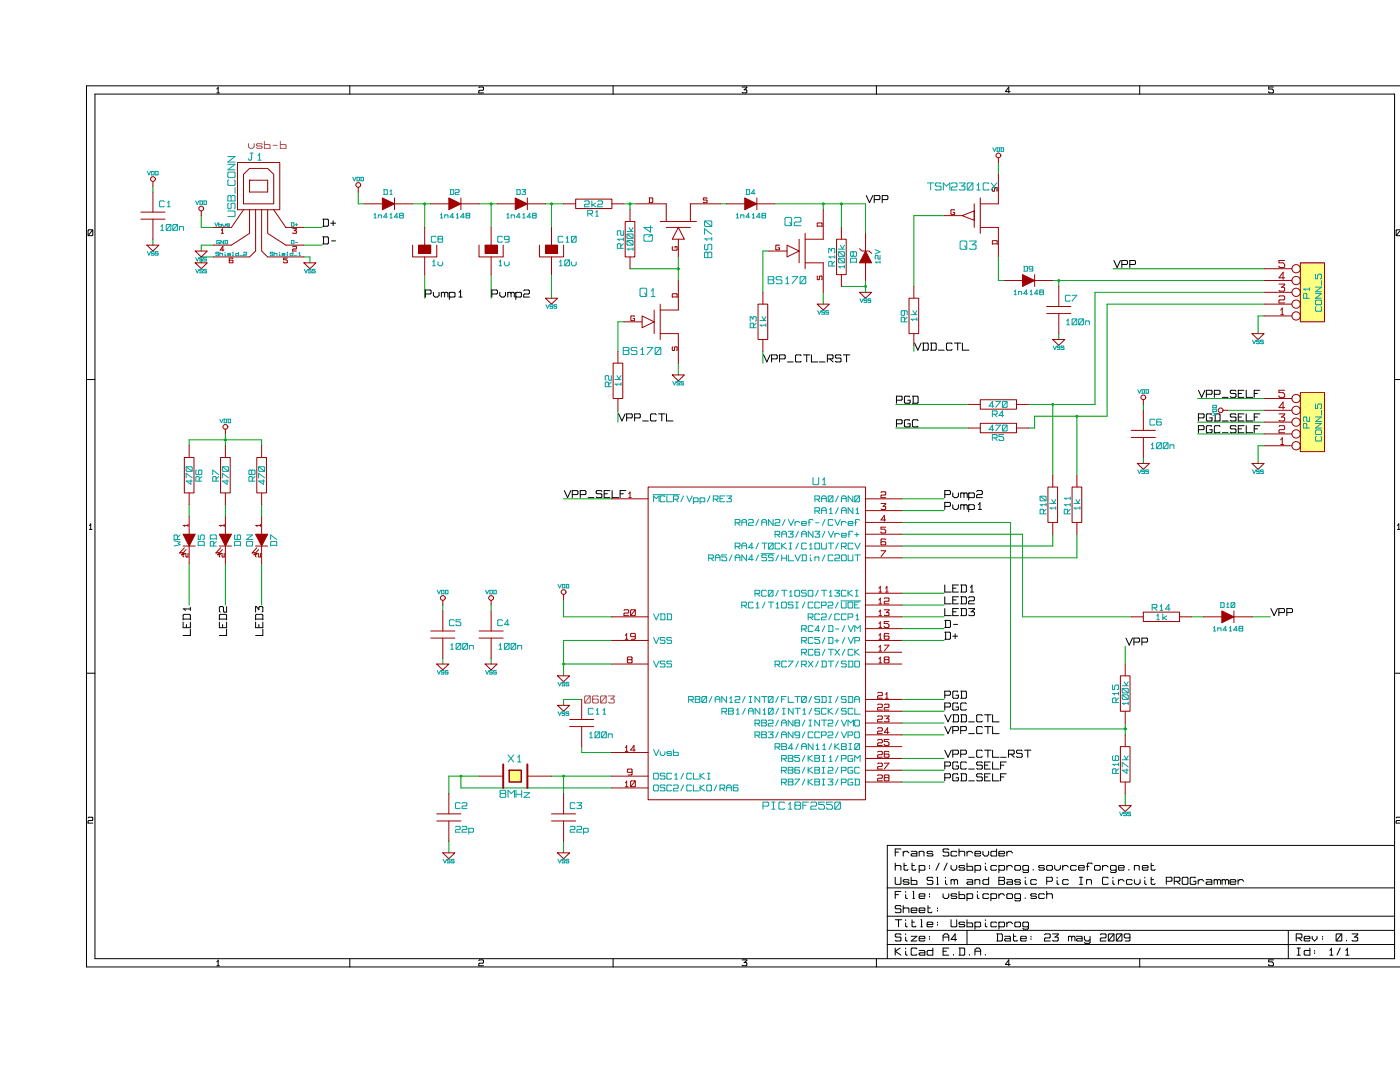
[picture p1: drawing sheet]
<svg xmlns="http://www.w3.org/2000/svg" width="279mm" height="216mm" viewBox="0 0 279 216" stroke-linecap="round" stroke-linejoin="round" font-family="sans-serif">
<g fill="none" stroke="#000" stroke-width=".2">
<path d="M18.9 18.8h259.4v172.5h-259.4zM43.3 18.5h.5M43.5 17.4v1.1M43.5 17.5l-.2 .3M69.8 17.1v1.7M95.6 17.5l.1-.1h.6l.2 .1v.4l-.2 .1h-.6l-.1 .2v.3h.9M122.4 17.1v1.7M148.1 17.4h.9l-.5 .5 .5 .1v.4l-.1 .1-.8-.1M174.9 17.1v1.7M201.6 18.3h-.9l.6-.9v1.1M227.5 17.1v1.7M254.1 17.4h-.9v.4h.7l.2 .2v.4l-.8 .1-.1-.2"/>
<path d="M279.4 17.1h-262.1v175.8h262.1M17.6 46l.1-.1h.7l.1 .1v.9l-.1 .1-.8-.1zM18.5 45.9l-.9 1.1M279.4 45.9h-.6l-.2 .1v.9l.2 .1h.6M279.4 46l-.8 1M17.3 75.7h1.6M278.3 75.7h1.1M17.8 105.6h.6M18.1 104.5v1.1M18.1 104.6l-.3 .3M278.9 105.6h.5M279.2 104.5v1.1"/>
<path d="M279.2 104.6l-.3 .3M17.3 134.3h1.6M278.3 134.3h1.1M17.6 163.2l.1-.1h.7l.1 .1v.4l-.1 .1h-.7l-.1 .2v.3h.9M177.1 177.2h101.2M178.7 172.2v1.4M178.7 175v1.3l.1 .2h.8l.2-.2v-1.3M178.7 172.9l.1-.2h.8l.2 .2v.7M178.7 178.5h.6M178.7 170h.6M179.8 169.4h-1.1v1.4M179.8 177.9h-1.1v1.4"/>
<path d="M180.3 169.9v.9M180.3 170.2l.3-.3h.5l.3 .3M180.4 172.7h.5M180.4 172.2v1.3l.2 .1h.5l.1-.1M180.7 177.9v.1M180.7 178.5v.6l.4 .2M181.4 175.7l-.2-.2h-.8l-.1 .2 .1 .3h.8l.2 .3-.2 .2h-.8l-.1-.2M181.8 169.9h1l.2 .1v.8h-1l-.2-.1 .2-.4h1M181.8 175v1.5h1.2v-.7l-.2-.1h-1M182 172.2v1.3l.2 .1h.5l.1-.1M182 172.7h.5M182.2 177.9h.1v1.4"/>
<path d="M182.2 179.3h.3M183.4 172.9l.2-.2h.8l.2 .2v.6l-.2 .1h-.8l-.2-.1M183.4 178.8h1.2v-.3l-.2-.2h-.8l-.2 .2v.6l.2 .2h.8l.2-.2M183.4 169.9v.9M183.4 172.7v1.4M183.4 170l.2-.1h.7l.1 .1v.8M185.5 172.7v.2M185.5 173.2v.1M185.5 178.3v.2M185.5 178.8v.2M186.2 170l-.2-.1h-.8l-.2 .1 .2 .3h.8l.2 .4-.2 .1h-.8l-.2-.1M186.2 175.2l-.2-.2h-.8l-.2 .2v.3l.2 .2h.8l.2 .1v.5l-.2 .2h-.8l-.2-.2"/>
<path d="M187 175h.1v1.5M187 176.5h.3M187.4 172.2l-.6 1.4M188.2 178.3v.7l.3 .3h.5l.3-.3v-.7M188.7 175.7v.6l.3 .2M188.7 175v.2M189 172.2l-.6 1.4M189.3 169.6l-.1-.2h-.8l-.2 .2v.3l.2 .1h.8l.1 .2v.5l-.1 .1h-.8l-.2-.1M189.8 172.7v.6l.3 .3h.5l.3-.3v-.6M189.8 175.5v1M189.8 175.7l.2-.2h.3l.2 .2M190.5 175.7l.1-.2h.3l.2 .2v.8"/>
<path d="M190.5 175.7v.8M190.9 178.5l-.1-.2h-.8l-.2 .2 .2 .3h.8l.1 .3-.1 .2h-.8l-.2-.2M190.9 170l-.1-.1h-.8l-.2 .1v.7l.2 .1h.8l.1-.1M191.4 170l.2-.1h.8l.1 .1v.8M191.4 177.9v1.4h1.1v-.6l-.1-.2h-1M191.4 169.4v1.4M192.5 172.9l-.1-.2h-.8l-.2 .2 .2 .3h.8l.1 .3-.1 .1h-.8l-.2-.1M193 178.5l.2-.2h.7l.2 .2v.6l-.2 .2h-.7l-.2-.2M193 169.9v.9M193 172.2v1.4h1.1v-.6l-.2-.1h-.9M193 175.5h.9l.2 .2v.8h-.9l-.2-.2 .2-.3h.9M193 178.3v1.5"/>
<path d="M193 170.2l.3-.3h.5l.3 .3M194.6 170.3h1.1v-.3l-.2-.1h-.8l-.1 .1v.7l.1 .1h.8l.2-.1M194.6 172.7v1.4M194.6 175.5v1M194.6 172.9l.1-.2h.8l.2 .2v.6l-.2 .1h-.8l-.1-.1M194.6 175.7l.1-.2h.7l.1 .2v.8M195.1 178.5v.6l.3 .2M195.1 177.9v.1M196.2 169.9v.6l.3 .3h.5l.3-.3v-.6M196.6 172.2v.2M196.6 172.9v.6l.4 .1M197.3 178.5l-.2-.2h-.8l-.1 .2v.6l.1 .2h.8l.2-.2"/>
<path d="M197.3 175v1.5h-1l-.1-.2v-.6l.1-.2h1M197.8 178.3v1.5M197.8 178.5l.1-.2h.8l.2 .2v.6l-.2 .2h-.8l-.1-.2M198.9 169.4v1.4h-1l-.1-.1v-.7l.1-.1h1M198.9 172.9l-.2-.2h-.8l-.1 .2v.6l.1 .1h.8l.2-.1M199.3 170.3h1.2v-.3l-.2-.1h-.8l-.2 .1v.7l.2 .1h.8l.2-.1M199.3 172.7v1.4M199.3 175h1l.2 .2v.3l-.2 .2 .2 .6-.2 .2h-1zM199.3 178.3v1M199.3 172.9l.2-.2h.8l.2 .2v.6l-.2 .1h-.8l-.2-.1M199.3 178.7l.4-.4h.5l.3 .4M199.3 175.7h1"/>
<path d="M200.9 169.9v.9M200.9 172.7v.9M200.9 175.5h1l.2 .2v.8h-1l-.2-.2 .2-.3h1M200.9 178.5l.2-.2h.8l.2 .2v.6l-.2 .2h-.8l-.2-.2zM200.9 173l.4-.3h.5l.3 .3M200.9 170.2l.4-.3h.5l.3 .3M202.5 172.9l.2-.2h.8l.2 .2v.6l-.2 .1h-.8l-.2-.1zM203.7 175.7l-.2-.2h-.8l-.2 .2 .2 .3h.8l.2 .3-.2 .2h-.8l-.2-.2M203.7 179.1l-.2 .2h-.8l-.2-.2v-.6l.2-.2h.8l.2 .2v1.1l-.2 .2h-.8l-.2-.2M204.6 175v.2M204.6 175.7v.6l.3 .2M204.6 179.1v.2"/>
<path d="M205.3 173.5l-.2 .1h-.8l-.2-.1v-.6l.2-.2h.8l.2 .2v1l-.2 .2h-.8l-.2-.2M206.2 173.5v.1M206.8 178.5l-.1-.2h-.8l-.2 .2 .2 .3h.8l.1 .3-.1 .2h-.8l-.2-.2M206.8 175.7l-.1-.2h-.8l-.2 .2v.6l.2 .2h.8l.1-.2M208.4 172.9l-.1-.2h-.8l-.2 .2 .2 .3h.8l.1 .3-.1 .1h-.8l-.2-.1M208.4 178.5l-.1-.2h-.8l-.2 .2v.6l.2 .2h.8l.1-.2M208.9 178.5l.2-.2h.8l.1 .2v.8M208.9 172.9l.2-.2h.8l.1 .2v.6l-.1 .1h-.8l-.2-.1zM208.9 175.8h1l.1-.1v-.5l-.1-.2h-1v1.5M208.9 177.9v1.4M210.5 172.7v.6l.3 .3h.5l.3-.3v-.6M211 175.7v.6l.3 .2"/>
<path d="M211 175v.2M212.1 172.7v.9M212.1 173l.3-.3h.5l.3 .3M213.2 175.7l-.2-.2h-.8l-.1 .2v.6l.1 .2h.8l.2-.2M214.8 172.9l-.2-.2h-.8l-.1 .2v.6l.1 .1h.8l.2-.1M215.3 173.2h1.1v-.3l-.2-.2h-.8l-.1 .2v.6l.1 .1h.8l.2-.1M215.4 176.5h.7M215.4 175h.7M215.7 175v1.5M216.8 175.7l.2-.2h.7l.1 .2v.8M216.8 175.5v1M216.8 172.9h.5"/>
<path d="M218 172.4l-.2-.2h-.6l-.2 .2v1.2M218.4 172.9l.2-.2h.8l.2 .2v.6l-.2 .1h-.8l-.2-.1zM220 172.7v.9M220 173l.4-.3h.4l.4 .3M221.2 175.2l-.2-.2h-.8l-.2 .2v1.1l.2 .2h.8l.2-.2M222.1 175.7v.6l.3 .2M222.1 175v.2M222.8 173.5l-.2 .1h-.8l-.2-.1v-.6l.2-.2h.8l.2 .2v1l-.2 .2h-.8l-.2-.2M223.2 173.2h1.1v-.3l-.1-.2h-.8l-.2 .2v.6l.2 .1h.8l.1-.1M223.2 175.8l.3-.3h.5l.3 .3M223.2 175.5v1M225.3 173.5v.1"/>
<path d="M225.9 175.7l-.1-.2h-.8l-.2 .2v.6l.2 .2h.8l.1-.2M226.4 175.5v.7l.3 .3h.5l.3-.3v-.7M226.4 172.7v.9M226.4 172.9l.2-.2h.6l.2 .2v.7M228 173.2h1.1v-.3l-.2-.2h-.7l-.2 .2v.6l.2 .1h.7l.2-.1M228.5 175.7v.6l.3 .2M228.5 175v.2M229.7 175v1.3l.2 .2h.5l.1-.2M229.7 175.5h.5M229.7 172.2v1.3l.2 .1h.5l.1-.1M229.7 172.7h.5M232.8 175.8h.9l.2-.1v-.5l-.2-.2h-.9v1.5"/>
<path d="M234.3 175.8h1l.2-.1v-.5l-.2-.2h-1v1.5M234.8 175.8l.7 .7M235.9 175.2l.2-.2h.8l.2 .2v1.1l-.2 .2h-.8l-.2-.2zM238.5 175.2v-.2h-.8l-.2 .2v1.1l.2 .2h.8l.2-.2v-.5h-.5M239.1 175.8l.4-.3h.4l.4 .3M239.1 175.5v1M240.7 175.5h1l.1 .2v.8h-.9l-.2-.2 .2-.3h.9M242.3 175.7l.2-.2h.3l.2 .2M242.3 175.5v1M243 175.7l.1-.2h.3l.2 .2v.8M243 175.7v.8M243.9 175.7l.2-.2h.3l.1 .2"/>
<path d="M243.9 175.5v1M244.5 175.7l.2-.2h.3l.2 .2v.8M244.5 175.7v.8M245.5 176h1.1v-.3l-.2-.2h-.7l-.2 .2v.6l.2 .2h.7l.2-.2M247.1 175.8l.3-.3h.5l.3 .3M247.1 175.5v1M278.3 168.7h-101.2v22.6M279.4 163.7h-.6l-.2 .2v.3h.8M279.4 163.1h-.6l-.2 .1M43.3 192.7h.5M43.5 191.5v1.2M43.5 191.7l-.2 .2"/>
<path d="M69.8 191.3v1.6M95.6 191.7l.1-.2h.6l.2 .2v.4l-.2 .1h-.6l-.1 .1v.4h.9M122.4 191.3v1.6M148.1 191.5h.9l-.5 .6 .5 .1v.4l-.1 .1-.8-.1M174.9 191.3v1.6M177.1 182.8h101.2M177.1 188.5h101.2M177.1 185.6h101.2M178.7 189.2v1.4M178.7 183.5h1.3M179.3 183.5v1.4M179.6 189.2l-.9 .6 1.1 .8"/>
<path d="M179.8 186.5l-.2-.1h-.8l-.1 .1v.3l.1 .2h.8l.2 .2v.4l-.2 .2h-.8l-.1-.2M179.8 180.9l-.2-.2h-.8l-.1 .2v.3l.1 .1h.8l.2 .2v.5l-.2 .1h-.8l-.1-.1M180.3 180.7v1.4M180.3 181.3l.1-.1h.8l.2 .1v.8M180.7 187v.6l.4 .2M180.7 183.5v.2M180.7 184.2v.6l.4 .1M180.7 186.4v.1M180.7 189.2v.1M180.7 189.8v.6l.4 .2M181.8 186.8h1.2l-1.2 1h1.2M181.8 181.6h1.2v-.3l-.2-.1h-.8l-.2 .1v.7l.2 .1h.8l.2-.1"/>
<path d="M182 183.5v1.3l.2 .1h.5l.1-.1M182 184h.5M183 189.3l-.2-.1h-.8l-.2 .1v1.1l.2 .2h.8l.2-.2M183.4 187.3h1.2v-.3l-.2-.2h-.8l-.2 .2v.6l.2 .2h.8l.2-.2M183.4 189.6h1l.2 .2v.8h-1l-.2-.2 .2-.3h1M183.4 181.6h1.2v-.3l-.2-.1h-.8l-.2 .1v.7l.2 .1h.8l.2-.1M183.8 183.5h.1v1.4M183.8 184.9h.3M185 184.5h1.2v-.3l-.2-.2h-.8l-.2 .2v.6l.2 .1h.8l.2-.1M185.2 180.7v1.3l.2 .1h.5l.1-.1M185.2 181.2h.5M185.5 186.8v.2"/>
<path d="M185.5 187.3v.2M186.2 189.2v1.4h-1l-.2-.2v-.6l.2-.2h1M187.1 181.2v.1M187.1 181.6v.2M187.1 184v.2M187.1 184.5v.1M188.2 187.8v-1.1l.3-.3h.5l.3 .3v1.1M188.2 187h1.1M188.2 189.8h.7M189.3 189.2h-1.1v1.4h1.1M189.8 183.5v1.3l.2 .1h.8l.1-.1v-1.3M190.3 190.4v.2"/>
<path d="M190.9 187.5h-1.1l.8-1.1v1.4M191.4 189.2h1l.1 .1v1.1l-.1 .2h-1M191.6 189.2v1.4M192.5 184.2l-.1-.2h-.8l-.2 .2 .2 .3h.8l.1 .3-.1 .1h-.8l-.2-.1M193 183.5v1.4h1.1v-.6l-.2-.1h-.9M193 185.6v2.9M193.5 190.4v.2M194.6 190.6v-1.1l.3-.3h.5l.3 .3v1.1M194.6 189.8h1.1M194.6 184v1.4M194.6 184.2l.1-.2h.8l.2 .2v.6l-.2 .1h-.8l-.1-.1M196.6 183.5v.2"/>
<path d="M196.6 184.2v.6l.4 .1M196.6 190.4v.2M198.9 184.2l-.2-.2h-.8l-.1 .2v.6l.1 .1h.8l.2-.1M198.9 186.4h1l.1 .1v1.1l-.1 .2h-1M199.1 186.4v1.4M199.3 184.2l.2-.2h.8l.2 .2v.6l-.2 .1h-.8l-.2-.1M199.3 184v1.4M200.5 186.8h1l.1 .2v.8h-.9l-.2-.2 .2-.3h.9M200.9 184.3l.4-.3h.5l.3 .3M200.9 184v.9M201.6 192.4h-.9l.6-.9v1.2M202.3 186.4v1.2l.1 .2h.5l.2-.2"/>
<path d="M202.3 186.8h.4M202.5 184.2l.2-.2h.8l.2 .2v.6l-.2 .1h-.8l-.2-.1zM203.7 187.3h1.1v-.3l-.1-.2h-.8l-.2 .2v.6l.2 .2h.8l.1-.2M205.3 184.8l-.2 .1h-.8l-.2-.1v-.6l.2-.2h.8l.2 .2v1l-.2 .2h-.8l-.2-.2M205.8 186.8v.2M205.8 187.3v.2M208.5 186.5l.1-.1h.8l.2 .1v.5l-.2 .2h-.8l-.1 .1v.5h1.1M210.1 186.4h1.1v.1l-.7 .5h.5l.2 .2v.4l-.2 .2h-.8l-.1-.2M213.2 187l.2-.2h.3l.2 .2M213.2 186.8v1M213.9 187l.2-.2h.3l.1 .2v.8M213.9 187v.8"/>
<path d="M214.8 186.8h1l.2 .2v.8h-1l-.2-.2 .2-.3h1M216.4 186.8v.7l.4 .3h.4l.3-.3M217.5 186.8v1.3l-.1 .1h-.8l-.2-.1M219.6 186.5l.2-.1h.8l.1 .1v.5l-.1 .2h-.8l-.2 .1v.5h1.1M221.2 186.5l.2-.1h.8l.1 .1v1.1l-.1 .2h-.8l-.2-.2zM222.3 186.4l-1.1 1.4M222.8 186.5l.1-.1h.8l.2 .1v1.1l-.2 .2h-.8l-.1-.2zM223.9 186.4l-1.1 1.4M225.5 187l-.2 .2h-.8l-.1-.2v-.5l.1-.1h.8l.2 .1v1.1l-.2 .2h-.8M227.5 191.3v1.6M254.1 191.5h-.9v.4h.7l.2 .3v.4l-.8 .1-.1-.3M257.1 185.6v5.7"/>
<path d="M258.7 187.2h1l.1-.2v-.5l-.1-.1h-1v1.4M258.9 190.6h.6M258.9 189.2h.6M259.2 187.2l.6 .6M259.2 189.2v1.4M260.3 187.3h1.1v-.3l-.2-.2h-.7l-.2 .2v.6l.2 .2h.7l.2-.2M261.4 189.2v1.4h-.9l-.2-.2v-.6l.2-.2h.9M261.9 186.8v.5l.5 .5 .4-.5v-.5M262.4 189.6v.2M262.4 190.1v.2M263.9 186.8v.2M263.9 187.3v.2"/>
<path d="M265.4 190.6h.6M265.7 189.2v1.4M265.7 189.3l-.3 .3M266.6 186.5l.2-.1h.8l.2 .1v1.1l-.2 .2h-.8l-.2-.2zM267.5 189.2l-.7 1.4M267.8 186.4l-1.2 1.4M268.6 190.6h.6M268.7 187.6v.2M268.9 189.2v1.4M268.9 189.3l-.3 .3M269.8 186.4h1.2v.1l-.7 .5h.5l.2 .2v.4l-.2 .2h-.8l-.2-.2"/>
</g>
<path d="M224.6 129v3.5M237.8 123.1h2.4M249.9 123.1h3.6M224.6 158.4v2.4" fill="none" stroke="#00a000" stroke-width=".2"/>
<circle cx="167.9" cy="40.7" r=".19" fill="#00a000"/>
<g fill="none" stroke="#00a000" stroke-width=".2">
<path d="M167.9 40.7v4.7"/>
<circle cx="167.9" cy="40.7" r=".19"/>
</g>
<circle cx="135.4" cy="53.6" r=".19" fill="#00a000"/>
<g fill="none" stroke="#00a000" stroke-width=".2">
<path d="M135.4 51.3v4.7"/>
<circle cx="135.4" cy="53.6" r=".19"/>
</g>
<circle cx="125.7" cy="40.7" r=".19" fill="#00a000"/>
<g fill="none" stroke="#00a000" stroke-width=".2">
<path d="M125.7 40.7v1.2"/>
<circle cx="125.7" cy="40.7" r=".19"/>
</g>
<circle cx="214.9" cy="83.1" r=".19" fill="#00a000"/>
<g fill="none" stroke="#00a000" stroke-width=".2">
<path d="M214.9 83.1v11.7"/>
<circle cx="214.9" cy="83.1" r=".19"/>
</g>
<circle cx="210.1" cy="80.7" r=".19" fill="#00a000"/>
<g fill="none" stroke="#00a000" stroke-width=".2">
<path d="M199.3 32.4v2.4M164.3 58.3v2.4M199.3 56h1.2M252.3 58.3h-33.8v22.4h-13.2M124.5 64.2h-1.2v5.9M211.3 66.6v1.2M214.9 106.6v4.7M180 127.8h8.4M180 144.3h8.4"/>
<circle cx="210.1" cy="80.7" r=".19"/>
</g>
<circle cx="164.3" cy="40.7" r=".19" fill="#00a000"/>
<g fill="none" stroke="#00a000" stroke-width=".2">
<path d="M164.3 40.7v1.2M222.2 53.6h30.1M239 79.5h13.3M178.8 85.4h14.4M206.5 83.1v2.3h-1.2M228.2 80.7v1.2M228.2 91.3v1.2M239 86.6h13.3M37.8 112.5v8.2M52.2 112.5v8.2M88.4 120.7v1.2M88.4 131.3v1.2"/>
<path d="M98 120.7v1.2M98 131.3v1.2"/>
<circle cx="164.3" cy="40.7" r=".19"/>
</g>
<circle cx="45" cy="87.8" r=".19" fill="#00a000"/>
<g fill="none" stroke="#00a000" stroke-width=".2">
<path d="M180 99.5h8.4M37.8 100.7v2.4M52.2 100.7v2.4M180 120.7h8.4M180 139.6h8.4M180 156h8.4M180 151.3h8.4M180 146.6h8.4M112.5 167.8v2.4"/>
<circle cx="45" cy="87.8" r=".19"/>
</g>
<circle cx="92" cy="154.9" r=".19" fill="#00a000"/>
<g fill="none" stroke="#00a000" stroke-width=".2">
<path d="M95.6 154.9h-6v3.5M110.1 154.9h12"/>
<circle cx="92" cy="154.9" r=".19"/>
</g>
<circle cx="112.5" cy="132.5" r=".19" fill="#00a000"/>
<g fill="none" stroke="#00a000" stroke-width=".2">
<path d="M30.5 47.7v1.2M40.2 43v2.4h2.4M42.6 51.3h-2.4v1.1M60.7 48.9h3.6M172.7 40.7v5.9M172.7 56v2.3M112.5 132.5h9.6M116.1 139.6h-3.6v1.1"/>
<circle cx="112.5" cy="132.5" r=".19"/>
</g>
<circle cx="110.1" cy="40.7" r=".19" fill="#00a000"/>
<g fill="none" stroke="#00a000" stroke-width=".2">
<path d="M84.8 54.8v4.7M108.9 40.7h3.6M110.1 54.8v4.7"/>
<circle cx="110.1" cy="40.7" r=".19"/>
</g>
<circle cx="98" cy="40.7" r=".19" fill="#00a000"/>
<g fill="none" stroke="#00a000" stroke-width=".2">
<path d="M82.3 40.7h3.7M84.8 40.7v4.7M95.6 40.7h3.6M98 40.7v4.7M110.1 40.7v4.7M252.3 63h-1.2v3.6"/>
<circle cx="98" cy="40.7" r=".19"/>
</g>
<circle cx="84.8" cy="40.7" r=".19" fill="#00a000"/>
<g fill="none" stroke="#00a000" stroke-width=".2">
<path d="M30.5 37.1v1.2M71.5 38.3v2.4h1.2M42.6 48.9h-2.4v1.2M60.7 51.3h1.2v1.1M60.7 45.4h3.6M98 54.8v4.7M152.2 70.1v2.4M123.3 81.9v2.3M112.5 119.6v3.5h9.6M122.1 127.8h-9.6v7.1M92 154.9v2.3h30.1M112.5 154.9v3.5"/>
<path d="M116.1 149v1.2h6"/>
<circle cx="84.8" cy="40.7" r=".19"/>
</g>
<circle cx="112.5" cy="154.9" r=".19" fill="#00a000"/>
<g fill="none" stroke="#00a000" stroke-width=".2">
<path d="M153.5 50.1h-1.3v8.2M154.7 40.7h18M199.3 51.3v4.7M211.3 56v1.2M135.4 72.5v2.3M37.8 88.9v-1.1h14.4v1.1M45 86.6v2.3M112.5 99.5h9.6M178.8 80.7h14.4M239 84.2h13.3M245.1 81.9h7.2M252.3 88.9h-1.2v3.6"/>
<path d="M45 100.7v2.4M45 112.5v8.2M180 101.9h8.4M180 118.4h8.4M180 123.1h8.4M180 125.4h8.4M180 141.9h8.4M180 153.7h8.4M89.6 167.8v2.4"/>
<circle cx="112.5" cy="154.9" r=".19"/>
</g>
<circle cx="211.3" cy="56" r=".19" fill="#00a000"/>
<g fill="none" stroke="#00a000" stroke-width=".2">
<path d="M124.5 40.7h2.4M125.7 53.6h9.7M143.8 40.7h1.2M167.9 57.2h4.8M210.1 56h42.2M252.3 60.7h-31.4v22.4h-14.4M210.1 80.7v14.1M180 111.3h34.9M210.1 106.6v2.4h-30.1"/>
<circle cx="211.3" cy="56" r=".19"/>
</g>
<circle cx="172.7" cy="57.2" r=".19" fill="#00a000"/>
<g fill="none" stroke="#00a000" stroke-width=".2">
<path d="M188.4 43h-6v14.2M182.4 68.9v1.2M180 106.6h24.1v16.5h21.7M201.7 145.5h22.9M224.6 144.3v2.3"/>
<circle cx="172.7" cy="57.2" r=".19"/>
</g>
<circle cx="224.6" cy="145.5" r=".19" fill="#00a000"/>
<g fill="none" stroke="#00a000" stroke-width=".2">
<path d="M180 104.2h21.7v41.3"/>
<circle cx="224.6" cy="145.5" r=".19"/>
</g>
<path d="M243.8 121.9l2.5 1.2-2.5 1.2z" fill="#a00000"/>
<g fill="none" stroke="#a00000" stroke-width=".2">
<path d="M129.5 39.5h.7l.1 .1v.7l-.8 .1M129.6 39.5v.9M141.1 39.6l-.6-.1-.1 .3 .6 .1 .1 .4h-.7M124.8 44.2h1.9v7.1h-1.9zM125.7 41.9v2.3M125.7 51.3v2.3M126.9 40.7h6.1v3.5M131.8 44.2h7.2M133 45.4h4.8M134.3 49.3h-.1v.5l.1 .1 .8-.1-.1-.6h-.3v.3M135.4 45.4l1.2 2.3h-2.4zM135.4 47.7v3.6"/>
<path d="M143.8 40.7h-6v3.5M167 47.7h1.9v7.1h-1.9zM167.9 45.4v2.3M167.9 54.8v2.4M181.4 59.5h1.9v7.1h-1.9zM182.4 57.2v2.3M182.4 66.6v2.3M209.1 97.2h2v7h-2zM210.1 94.8v2.4M214 97.2h1.9v7h-1.9zM214.9 94.8v2.4M210.1 104.2v2.4"/>
<path d="M214.9 104.2v2.4M223.6 134.9h1.9v7h-1.9zM224.6 132.5v2.4M225.8 123.1h2.4M228.2 122.1h7.2v1.9h-7.2zM235.4 123.1h2.4M240.2 123.1h3.6M243.8 121.9l2.5 1.2-2.5 1.2zM246.3 121.9v2.4M246.3 123.1h3.6M223.6 149h1.9v7h-1.9zM224.6 141.9v2.4"/>
<path d="M224.6 146.6v2.4M224.6 156v2.4M223.4 160.8h2.4l-1.2 1.1z"/>
</g>
<g fill="none" stroke="#00a0a0" stroke-width=".2">
<path d="M123.2 47.7h1.2M123.3 47.7l.3 .3M123.9 49.5v-.7l-.1-.2h-.5l-.1 .2v.7h1.2M124.4 46v1l-.5-.2-.1-.8h-.5l-.1 .2v.6l.1 .2M124.4 48.6l-.5 .5M124.4 47.5v.5M125.1 49.7h1.2M125.1 46.8l.2-.1h.9l.1 .8-.1 .1h-.9l-.2-.1zM125.1 48.1l.2-.1h.9l.1 .8-.1 .1h-.9l-.2-.1zM125.1 48l1.2 .9M125.1 46.7l1.2 .9M125.1 46.2h1.2"/>
<path d="M125.3 49.7l.2 .2M125.5 45.4l.4 .7M125.9 46.1v.1M126.3 49.4v.5M126.3 45.4l-.4 .7M128.5 47l.2-.2h1.3l.2 .2v.9l-.2 .2h-1.3l-.2-.2zM129.8 45v1.3l-1.3-.9h1.7M130.2 46.8l-.8 .4M140.6 50.5l.2-.2h.3l.2 .2 .6-.2 .2 .2v.9h-1.5zM140.6 44.3l.2-.2h1.1l.2 .2v.7l-.2 .2h-1.1l-.2-.2zM140.6 46.7v-1.1l1.5 1.1M140.6 47.7h1.5"/>
<path d="M140.6 44.1l1.5 1.1M140.8 48.7l-.2 .2v.8l.2 .2h.3l.2-.2v-.8l.1-.2h.5l.2 .2v.8l-.2 .2M140.8 47.7l.3 .3M141.3 50.5v.9M142.1 47.4v.6M165.4 50.5v-.9l.5 .5 .2-.5h.4l.1 .1-.1 .8M165.4 51.3h1.2M165.5 51.3l.3 .2M166.1 53.1v-.8l-.2-.1h-.4l-.1 .1v.8h1.2M166.6 52.2l-.5 .5M166.6 51v.5M167.3 50.4l.2-.2h.9l.1 .8-.1 .2h-.9l-.2-.2z"/>
<path d="M167.3 51.7l.2-.2h.9l.1 .8-.1 .1h-.9l-.2-.1zM167.3 53.2h1.2M167.3 51.5l1.2 .9M167.3 50.2l1.2 1M167.3 49.7h1.2M167.5 53.2l.2 .3M167.7 48.9l.4 .7M168.1 49.6v.1M168.5 53v.5M168.5 48.9l-.4 .7M180.4 62l.1 .8-.1 .1h-.4l-.2-.1v-.7l.2-.1h.9l.2 .8M180.5 64.2v-.8l-.1-.1h-.4l-.2 .1v.8h1.3"/>
<path d="M181.1 63.3l-.6 .5M181.8 63.7h1.2M181.8 62.8h1.2M181.9 63.7l.3 .3M182.2 62l.4 .7M182.6 62.7v.1M183 63.4v.6M183 62l-.4 .7M207.6 99.2l.1-.2h1l.1 .8-.1 .1h-1l-.1-.1zM207.6 99l1.2 .9M209.9 99.7l.4 .6M210.7 99.7l-.4 .6"/>
<path d="M212.4 99.4h1.2M212.5 99.4l.3 .3M213.6 99.2v.5M214.7 99.7l.4 .6M215.5 99.7l-.4 .6M207.6 100.7h1.2M207.7 100.7l.3 .3M208.2 102.5v-.7l-.1-.2h-.4l-.1 .2v.7h1.2M208.8 101.6l-.6 .5M208.8 100.5v.5M209.5 101.4h1.2M209.5 100.5h1.2"/>
<path d="M209.6 101.4l.3 .2M210.3 100.3v.2M210.7 101.1v.5M212.4 100.7h1.2M212.5 100.7l.3 .3M213.1 102.5v-.7l-.2-.2h-.4l-.1 .2v.7h1.2M213.6 101.6l-.5 .5M213.6 100.5v.5M214.3 101.4h1.2M214.3 100.5h1.2M214.5 101.4l.2 .2M215.1 100.3v.2"/>
<path d="M215.5 101.1v.5M222 136.7v.9h.4v-.6l.3-.3h.4l.1 .8-.2 .1M222 138.4h1.2M222.2 138.4l.2 .2M223.2 138.1v.5M223.2 139.3l-.5 .5M224 137.5l.1-.1h.9l.2 .7-.2 .2h-.9l-.1-.2zM224 138.8l.1-.2h.9l.2 .8-.2 .2h-.9l-.1-.2zM224 138.6l1.2 1M224 137.4l1.2 .9M224 136.8h1.2M224.4 136.1l.4 .6"/>
<path d="M224.8 136.7v.1M225.2 136.1l-.4 .6M229.9 121.3h.8l.2-.1v-.4l-.2-.2h-.8v1.2M230.3 121.3l.6 .5M230.9 123.7h.5M231.1 122.5v1.2M231.1 122.6l-.2 .3M231.5 121.8h.6M231.8 120.6v1.2M231.8 120.8l-.3 .2M232.1 122.5v1.2M232.1 123.3h.1"/>
<path d="M232.2 123.3l.7 .4M232.9 122.9l-.7 .4M233.5 121.5h-.9l.7-.9v1.2M242.2 125.9h.4M242.4 125v.9M242.4 125.1l-.2 .2M243 125.4h.7v.5M243 125.3v.6M243.6 120.3h.6l.1 .1v.7l-.7 .1M243.7 120.3v.9M244.8 121.2h.5M244.8 125.7h-.7l.5-.7v.9"/>
<path d="M245.1 120.4l-.3 .2M245.1 120.3v.9M245.4 125.9h.4M245.6 125v.9M245.6 125.1l-.2 .2M245.8 120.3l.6 .1-.1 .8-.6-.1zM246.4 120.3l-.7 .9M247 125.7h-.8l.5-.7v.9M247.4 125.4v.5h.5v-.5M247.4 125.4v-.4h.5v.4M247.4 125.4h.5M222 152.5h1.2"/>
<path d="M222.2 150.8l-.2 .2v.6l.2 .1h.9l.1-.7-.1-.2h-.4l-.1 .2 .1 .7M222.2 152.5l.2 .3M222.7 154.3v-.7l-.1-.2h-.4l-.2 .2v.7h1.2M222.7 140.2v-.8l-.1-.1h-.4l-.2 .1v.8h1.2M223.2 153.4l-.5 .5M223.2 152.3v.5M224 153v-.9l1.2 .9M224 151.6h1.2M224 140.3h1.2M224.1 140.3l.3 .3M224.4 150.8l.4 .7M224.8 151.5v.1"/>
<path d="M224.9 153.4v.9l-.9-.6h1.2M225.2 150.8l-.4 .7M225.2 140.1v.5M223.5 162.1l.3 .7 .3-.7M224.8 162.1h-.5l-.1 .2 .5 .1 .1 .3h-.6M225.6 162.1h-.5l-.1 .2 .5 .1 .1 .3h-.6"/>
</g>
<g fill="none" stroke="#000" stroke-width=".2">
<path d="M182.5 68.5l.7 1.4 .6-1.4M184.1 68.5h1l.1 .1v1.1l-.1 .2h-1M184.3 68.5v1.4M185.7 68.5h1l.1 .1v1.1l-.1 .2h-1M185.9 68.5v1.4M187.3 69.9h1.1M190 68.6l-.1-.1h-.8l-.2 .1v1.1l.2 .2h.8l.1-.2M190.5 68.5h1.3M191.1 68.5v1.4M192.1 68.5v1.4h1.3M224.7 127.3l.7 1.4 .6-1.4M226.3 128.1h1l.1-.1v-.5l-.1-.2h-1v1.4"/>
<path d="M227.9 128.1h1l.1-.1v-.5l-.1-.2h-1v1.4M253.6 121.4l.7 1.4 .6-1.4M255.2 122.2h1l.2-.1v-.5l-.2-.2h-1v1.4M256.8 122.2h1l.1-.1v-.5l-.1-.2h-1v1.4"/>
</g>
<path d="M204.1 54.8l2.4 1.2-2.4 1.2z" fill="#a00000"/>
<g fill="none" stroke="#a00000" stroke-width=".2">
<path d="M195.6 39.5v7.1M198.2 37.4l-.2 .1v.6l.4 .1 .1-.7 .4-.1v.8M199.3 31.5v.9M199.3 34.8v5.9h-3.7M134.2 59.3h.9M134.2 59.3v-.6l.1-.1h.7l.1 .7M135.4 56v5.9h-3.6M153.5 50.1h3.6M155.5 49v-.1l-.7 .1 .1 .9 .7-.1v-.3h-.3M157.1 48.9l2.4 1.2-2.4 1.2zM159.5 47.7v4.7M160.7 46.6v7"/>
<path d="M160.7 52.4h3.6v5.9M163.1 45.1h1M163.1 45.2v-.6l.1-.1h.8l.1 .7M163.2 55.1l-.1 .1v.5l.3 .1 .1-.6 .5-.1v.7M164.3 41.9v5.8h-3.6M188.4 43h3.6M190.4 42v-.1l-.6 .1 .1 .8 .6-.1v-.3h-.3M192 43l2.4-.9v1.9zM194.4 40.7v4.7M195.6 45.4h3.7v5.9M198 48.7h1M198 48.7v-.6l.2-.1h.7l.1 .7"/>
<path d="M200.5 56h3.6M204.1 54.8l2.4 1.2-2.4 1.2zM206.5 54.8v2.4M206.5 56h3.6M211.3 57.2v4M124.5 64.2h3.6M126.6 63.2v-.2l-.7 .2 .1 .8 .6-.1v-.3h-.3M128.1 63l2.5 1.2-2.5 1.2zM130.6 61.9v4.7M131.8 60.7v7.1M131.8 66.6h3.6v5.9M134.3 69.2l-.1 .1v.5l.3 .1 .1-.6 .4-.1v.7"/>
<path d="M208.9 61.2h4.8M208.9 62.6h4.8M210.1 67.8h2.4l-1.2 1.1zM211.3 62.6v4M228.2 79.8v.9M225.8 85.9h4.8M225.8 87.3h4.8M227 92.5h2.4l-1.2 1.2zM228.2 81.9v4M228.2 87.3v4M244.1 81.9h1M249.9 92.5h2.4l-1.2 1.2z"/>
<path d="M88.4 119.8v.9M98 119.8v.9M86 125.9h4.8M86 127.3h4.8M87.2 132.5h2.4l-1.2 1.2zM88.4 121.9v4M88.4 127.3v4M95.6 125.9h4.8M95.6 127.3h4.8M96.8 132.5h2.4l-1.2 1.2zM98 121.9v4M98 127.3v4"/>
<path d="M116.1 139.6v4M113.7 143.6h4.8M113.7 145h4.8M116.1 145v4"/>
<circle cx="199.3" cy="31" r=".48"/>
<circle cx="228.2" cy="79.3" r=".48"/>
<circle cx="243.6" cy="81.9" r=".48"/>
<circle cx="88.4" cy="119.3" r=".48"/>
<circle cx="98" cy="119.3" r=".48"/>
</g>
<g fill="none" stroke="#00a0a0" stroke-width=".2">
<path d="M185.1 36.5h1.3M185.7 36.5v1.4M187.8 36.7l-.2-.2h-.8l-.1 .2v.3l.1 .1h.8l.2 .2v.5l-.2 .1h-.8l-.1-.1M188.3 37.9v-1.4l.6 .6 .7-.6v1.4M189.9 36.7l.1-.2h.8l.2 .2v.4l-.2 .2h-.8l-.1 .1v.5h1.1M191.4 36.5h1.2v.2l-.7 .4h.5l.2 .2v.5l-.2 .1h-.8l-.2-.1M193 36.7l.2-.2h.8l.2 .2v1.1l-.2 .1h-.8l-.2-.1zM194.2 36.5l-1.2 1.4M195 37.9h.6M195.3 36.5v1.4M195.3 36.7l-.3 .3M197.3 36.7l-.1-.2h-.8l-.2 .2v1.1l.2 .1h.8l.1-.1"/>
<path d="M197.8 36.5l1.1 1.4M198.1 29.5l.4 .7 .3-.7M198.9 36.5l-1.1 1.4M198.9 29.5l.6 .1v.5l-.6 .1M199 29.5v.7M199.7 29.5l.6 .1v.5l-.6 .1M199.8 29.5v.7M127.7 57.7l.2-.2h1l.2 .2v1.3l-.2 .2h-1l-.2-.2zM128.7 58.4l.4 .8M130 59.2h.7M130.3 57.5v1.7M130.3 57.7l-.3 .4"/>
<path d="M153.3 55.2h1l.1 .2v.3l-.1 .1 .1 .7-.1 .1h-1zM153.3 55.8h1M156 55.4l-.1-.2h-.8l-.2 .2v.3l.2 .1h.8l.1 .2v.5l-.1 .1h-.8l-.2-.1M156.7 43.6l.2-.2h.9l.2 .2v1.3l-.2 .1h-.9l-.2-.1zM156.8 56.6h.7M157.1 55.2v1.4M157.1 55.4l-.3 .3M157.6 44.3l.4 .7M158.1 55.2h1.1l-1.1 1.4M158.5 43.6l.2-.2h.9l.2 .2v.5l-.2 .2h-.9l-.2 .2v.5h1.3M159.7 55.4l.1-.2h.8l.2 .2v1.1l-.2 .1h-.8l-.1-.1zM160.8 55.2l-1.1 1.4"/>
<path d="M191.6 48.3l.2-.2h.9l.2 .2v1.3l-.2 .1h-.9l-.2-.1zM192.6 49l.3 .7M193.5 48.1h1.3v.2l-.8 .5h.6l.2 .2v.6l-.2 .1h-.9l-.2-.1M202.4 58.8h.4M202.6 57.9v.9M202.6 58l-.2 .2M203.3 58.2v.6M203.3 58.3h.6v.5M204.3 53.2h.7l.1 .1v.7l-.8 .1M204.4 53.2v.9M205.1 58.6h-.8l.5-.7v.9M205.6 58.8h.4"/>
<path d="M205.8 57.9v.9M205.8 58l-.2 .2M206.1 53.6l-.6 .1v-.5l.6 .1v.7l-.6 .1M207.2 58.6h-.8l.6-.7v.9M207.6 58.3v.5h.5v-.5M207.6 58.3v-.4h.5v.4M207.6 58.3h.5M213.6 59.1l-.2-.2h-.6l-.2 .2v.9l.2 .1 .8-.1M214 58.9h.9l-.9 1.2M124.4 69.3h.9l.2 .2v.3l-.2 .2 .2 .6-.2 .1h-.9zM124.4 70h.9M127.1 69.5l-.2-.2h-.8l-.1 .2v.3l.1 .2h.8l.2 .1v.5l-.2 .1h-.8l-.1-.1"/>
<path d="M127.9 70.7h.6M128.2 69.3v1.4M128.2 69.5l-.3 .3M129.2 69.3h1.1l-1.1 1.4M130.7 69.5l.2-.2h.8l.2 .2v1.1l-.2 .1h-.8l-.2-.1zM131.9 69.3l-1.2 1.4M210.2 69l.3 .8 .3-.8M211.5 69.1l-.4-.1-.1 .3 .5 .1v.3h-.5M212.3 69.1l-.4-.1-.1 .3 .5 .1v.3h-.5M212.9 64.8h.5M213.2 63.6v1.2M213.2 63.8l-.3 .2"/>
<path d="M214 63.8l.1-.2h.7l.1 .2v.9l-.1 .1-.8-.1zM214.9 63.6l-.9 1.2M215.3 63.8l.1-.2h.7l.1 .2v.9l-.1 .1-.8-.1zM216.2 63.6l-.9 1.2M216.6 64v.8M216.6 64.2l.2-.2h.5l.1 .8M227.1 77.8l.3 .7 .3-.7M227.9 77.8l.5 .1v.5l-.5 .1M227.9 77.8v.7M228.7 77.8l.5 .1v.5l-.5 .1M228.7 77.8v.7M227.1 93.8l.3 .7 .3-.7"/>
<path d="M228.4 93.9l-.5-.1v.2l.4 .1 .1 .3h-.5M229.2 93.9l-.5-.1v.2l.4 .1 .1 .3h-.5M229.8 89.5h.5M230 88.4v1.1M230 88.5l-.2 .3M230.4 83.8l-.1-.2h-.7l-.1 .2v.9l.1 .1 .8-.1M230.8 88.5l.2-.1h.6l.2 .1v.9l-.2 .1-.8-.1zM231.8 83.8l-.2-.2h-.6l-.2 .2v.9l.8 .1 .2-.1v-.4l-.2-.1-.8 .1M231.8 88.4l-1 1.1M232.2 88.5l.1-.1h.7l.1 .1v.9l-.1 .1-.8-.1zM233.1 88.4l-.9 1.1M233.5 88.8v.7"/>
<path d="M233.5 88.9l.1-.1h.6l.1 .7M242 82.3l.8 .4-.8 .3M242 82.1h.8M242 81.4l.1-.5h.6l.1 .5M242 82.2l.1-.6h.6l.1 .6M242 81.3h.8M250 93.8l.3 .7 .3-.7M251.3 93.9l-.5-.1v.2l.4 .1 .1 .3h-.5M252.1 93.9l-.5-.1v.2l.4 .1 .1 .3h-.5M87.3 117.8l.3 .7 .3-.7M88.1 117.8l.5 .1v.5l-.5 .1M88.1 117.8v.7"/>
<path d="M88.9 117.8l.5 .1v.5l-.5 .1M88.9 117.8v.7M96.9 117.8l.3 .7 .4-.7M97.7 117.8l.6 .1v.5l-.6 .1M97.8 117.8v.7M98.5 117.8l.5 .1v.5l-.5 .1M98.6 117.8v.7M87.3 133.8l.3 .7 .3-.7M88.6 133.9l-.5-.1v.2l.4 .1 .1 .3h-.5M89.4 133.9l-.5-.1v.2l.4 .1 .1 .3h-.5M90 129.6h.5M90.2 128.4v1.2"/>
<path d="M90.2 128.5l-.2 .3M90.6 123.8l-.1-.1h-.7l-.1 .1v.9l.1 .1 .8-.1M91 128.5l.2-.1h.6l.2 .1v.9l-.2 .2-.8-.2zM92 123.7h-1v.4h.7l.3 .2v.4l-.8 .1-.2-.2M92 128.4l-1 1.2M92.3 128.5l.2-.1h.6l.2 .1v.9l-.2 .2-.8-.2zM93.3 128.4l-1 1.2M93.7 128.8v.8M93.7 128.9l.1-.1h.5l.2 .8M96.9 133.8l.3 .7 .4-.7M98.3 133.9l-.5-.1-.1 .2 .5 .1 .1 .3h-.6M99 133.9l-.4-.1-.1 .2 .5 .1v.3h-.5"/>
<path d="M99.6 129.6h.5M99.9 128.4v1.2M99.9 128.5l-.3 .3M100.3 123.8l-.2-.1h-.6l-.2 .1v.9l.2 .1 .8-.1M100.7 128.5l.1-.1h.7l.1 .1v.9l-.1 .2-.8-.2zM101.6 124.6h-.9l.6-.9v1.1M101.6 128.4l-.9 1.2M102 128.5l.1-.1h.7l.1 .1v.9l-.1 .2-.8-.2zM102.9 128.4l-.9 1.2M103.3 128.9l.2-.1h.5l.1 .8M103.3 128.8v.8M117.7 147.2h.5"/>
<path d="M117.9 146v1.2M117.9 146.2l-.2 .2M118.4 141.5l-.2-.2h-.6l-.2 .2v.9l.2 .1 .8-.1M118.7 146.2l.2-.2h.6l.2 .2v.9l-.2 .1-.8-.1zM119 142.5h.5M119.3 141.3v1.2M119.3 141.5l-.3 .2M119.7 146l-1 1.2M120.1 146.2l.1-.2h.7l.1 .2v.9l-.1 .1-.8-.1zM120.3 142.5h.6M120.6 141.3v1.2M120.6 141.5l-.3 .2"/>
<path d="M121 146l-.9 1.2M121.4 146.4v.8M121.4 146.6l.1-.2h.6l.1 .8"/>
</g>
<g fill="none" stroke="#000" stroke-width=".2">
<path d="M222.3 52l.6 1.4 .7-1.4M223.9 52.8h1l.1-.2v-.5l-.1-.1h-1v1.4M225.5 52.8h.9l.2-.2v-.5l-.2-.1h-.9v1.4M178.9 79.9h1l.1-.2v-.5l-.1-.1h-1v1.4M181.5 79.2v-.1h-.8l-.2 .1v1.1l.2 .2h.8l.1-.2v-.4h-.5M182.1 79.1h1l.1 .1v1.1l-.1 .2h-1M182.3 79.1v1.4M239.2 77.9l.6 1.4 .7-1.4M240.8 78.7h.9l.2-.2v-.5l-.2-.1h-.9v1.4M242.4 78.7h.9l.2-.2v-.5l-.2-.1h-.9v1.4M243.9 79.3h1.2M246.7 78l-.2-.1h-.8l-.2 .1v.3l.2 .2h.8l.2 .2v.4l-.2 .2h-.8l-.2-.2"/>
<path d="M247.1 78.5h.7M248.3 77.9h-1.2v1.4h1.2M248.7 77.9v1.4h1.3M250.3 78.5h.7M251.4 77.9h-1.1v1.4M178.9 84.6h1l.1-.2v-.5l-.1-.1h-1v1.4M181.5 83.9v-.1h-.8l-.2 .1v1.1l.2 .2h.8l.1-.2v-.4h-.5M183.2 83.9l-.1-.1h-.8l-.2 .1v1.1l.2 .2h.8l.1-.2M239.2 83.4h.9l.2-.2v-.5l-.2-.1h-.9v1.4M239.2 85.7h.9l.2-.1v-.5l-.2-.2h-.9v1.5M241.7 85.1v-.2h-.8l-.1 .2v1.1l.1 .2h.8l.2-.2v-.5h-.5M241.7 82.7v-.1h-.8l-.1 .1v1.2l.1 .1h.8l.2-.1v-.5h-.5"/>
<path d="M242.4 82.6h.9l.2 .1v1.2l-.2 .1h-.9M242.5 82.6v1.4M243.5 85.1l-.2-.2h-.8l-.1 .2v1.1l.1 .2h.8l.2-.2M243.9 86.4h1.2M243.9 84h1.2M246.7 85.1l-.2-.2h-.8l-.2 .2v.3l.2 .2h.8l.2 .1v.5l-.2 .2h-.8l-.2-.2M246.7 82.7l-.2-.1h-.8l-.2 .1v.4l.2 .1h.8l.2 .2v.5l-.2 .1h-.8l-.2-.1M247.1 85.6h.7M247.1 83.2h.7M248.3 84.9h-1.2v1.5h1.2M248.3 82.6h-1.2v1.4h1.2M248.7 84.9v1.5h1.3"/>
<path d="M248.7 82.6v1.4h1.3M250.3 85.6h.7M250.3 83.2h.7M251.4 84.9h-1.1v1.5M251.4 82.6h-1.1v1.4M188.5 126.1h1l.2 .2v1.1l-.2 .2h-1M188.5 123.8h1l.2 .2v1.1l-.2 .1h-1M188.7 123.8v1.4M188.7 126.1v1.5M190.1 126.9h1M190.3 124.6h.8M190.6 126.5v.9"/>
<path d="M188.5 142.6l.7 1.4 .7-1.4M190.1 142.6h1l.2 .2v1.1l-.2 .1h-1M190.3 142.6v1.4M191.7 142.6h1l.2 .2v1.1l-.2 .1h-1M191.9 142.6v1.4M193.3 144h1.2M196 142.8l-.1-.2h-.8l-.2 .2v1.1l.2 .1h.8l.1-.1M196.5 142.6h1.3M197.2 142.6v1.4M198.1 142.6v1.4h1.3"/>
</g>
<path d="M116.7 139l.1-.1h.8l.2 .1v1.1l-.2 .2h-.8l-.1-.2zM117.8 138.9l-1.1 1.4M119.4 139l-.2-.1h-.8l-.1 .1v1.1l.1 .2h.8l.2-.2v-.4l-.2-.2h-.8l-.1 .2M119.9 139l.1-.1h.8l.2 .1v1.1l-.2 .2h-.8l-.1-.2zM121 138.9l-1.1 1.4M121.4 138.9h1.2v.1l-.7 .5h.5l.2 .2v.4l-.2 .2h-.8l-.2-.2" fill="none" stroke="#a000a0" stroke-width=".2"/>
<path d="M259.5 78.3h4.8v11.8h-4.8z" fill="#ffff80"/>
<g fill="none" stroke="#a00000" stroke-width=".2">
<path d="M252.3 79.5h5.5M256.4 77.9h-1.2v.4h.9l.3 .4v.4l-.2 .2h-.8l-.2-.3M259.5 78.3h4.8v11.8h-4.8zM36.8 91.3h1.9v7.1h-1.9zM37.8 88.9v2.4M37.8 98.4v2.3M44 91.3h1.9v7.1h-1.9zM45 85.6v1M45 88.9v2.4M45 98.4v2.3M51.2 91.3h2v7.1h-2zM52.2 88.9v2.4"/>
<path d="M52.2 98.4v2.3M252.3 81.9h5.5M252.3 84.2h5.5M252.3 86.6h5.5M252.3 88.9h5.5M255.2 85.1l.2-.2h.8l.2 .2v.5l-.2 .1h-.8l-.2 .2v.5h1.2M255.2 82.6h1.2v.1l-.7 .5h.5l.2 .2v.5l-.2 .1h-.8l-.2-.1M255.6 88.7h.6M255.9 87.3v1.4M255.9 87.5l-.3 .3M256.4 81.3h-1.2l.9-1.1v1.4"/>
<circle cx="258.7" cy="79.5" r=".84"/>
<circle cx="45" cy="85.2" r=".48"/>
<circle cx="258.7" cy="88.9" r=".84"/>
<circle cx="258.7" cy="81.9" r=".84"/>
<circle cx="258.7" cy="84.2" r=".84"/>
<circle cx="258.7" cy="86.6" r=".84"/>
</g>
<g fill="none" stroke="#00a0a0" stroke-width=".2">
<path d="M37.1 93.3l.2-.2h.9l.2 .8-.2 .2h-.9l-.2-.2zM37.1 95.3v-.9l1.3 .9M37.1 93.1l1.3 1M38.1 95.7v.9l-1-.6h1.3M39.2 93.8l-.1 .1v.7l.1 .1h1l.1-.8-.1-.1h-.4l-.2 .1 .2 .8M39.8 96v-.8l-.2-.1h-.4l-.1 .1v.8h1.2M40.3 95.1l-.5 .5M42.5 94.7v-.9l1.2 .9M43.1 96v-.8l-.1-.1h-.4l-.1 .1v.8h1.2M43.7 95.1l-.6 .5M43.9 83.6l.3 .8 .3-.8M44.4 93.3l.1-.2h1l.1 .8-.1 .2h-1l-.1-.2z"/>
<path d="M44.4 95.3v-.9l1.2 .9M44.4 93.1l1.2 1M44.7 83.6l.5 .1v.6l-.5 .1M44.7 83.6v.8M45.3 95.7v.9l-.9-.6h1.2M45.5 83.6l.5 .1v.6l-.5 .1M45.5 83.6v.8M50.2 93.9l-.1-.1-.4 .1v.7l.1 .1 .4-.1M50.2 93.9l.2-.1h.4l.1 .1-.1 .8h-.4l-.2-.1M50.2 93.9v.7M50.4 96v-.8l-.2-.1h-.4l-.1 .1v.8h1.2M50.9 95.1l-.5 .5"/>
<path d="M51.6 93.3l.2-.2h.9l.1 .8-.1 .2h-.9l-.2-.2zM51.6 95.3v-.9l1.2 .9M51.6 93.1l1.2 1M52.6 95.7v.9l-1-.6h1.2M260.8 85.4v-.8l-.1-.1h-.4l-.2 .1v.8h1.2M261.3 83.2v.9l-.5-.1-.1-.8h-.4l-.2 .1v.7l.2 .1M262.5 84.5h1.2l-1.2 .9h1.2M262.5 83.2h1.2l-1.2 .9h1.2M262.5 80.6v.9h.4v-.6l.3-.3h.4l.1 .8-.2 .1M262.5 85.9l.2-.1h.9l.1 .8-.1 .1h-.9l-.2-.1zM262.7 87.1l-.2 .1v.7l.2 .1h.9l.1-.1-.1-.8M263.7 81.9v.9"/>
</g>
<g fill="none" stroke="#000" stroke-width=".2">
<path d="M112.6 97.9l.7 1.4 .6-1.4M114.2 98.7h1l.1-.2v-.4l-.1-.2h-1v1.4M115.8 98.7h1l.1-.2v-.4l-.1-.2h-1v1.4M117.4 99.3h1.1M120.1 98.1l-.2-.2h-.7l-.2 .2v.3l.2 .1h.7l.2 .2v.5l-.2 .1h-.7l-.2-.1M120.6 98.5h.6M121.7 97.9h-1.1v1.4h1.1M122.2 97.9v1.4h1.3M123.8 98.5h.6M124.9 97.9h-1.1v1.4M36.5 124.1v1.1h1.5v-1.1M36.5 123.5h1.5"/>
<path d="M36.5 123.7v-.9l.2-.2h1.1l.2 .2v.9M36.5 121.5h1.5M36.7 121.5l.3 .3M37.2 124.6v.6M38 125.5v1.3h-1.5M38 121.2v.6M43.8 124.1v1.1h1.4v-1.1M43.8 123.5h1.4M43.8 123.7v-.9l.1-.2h1.2l.1 .2v.9M44.4 124.6v.6M45.2 125.5v1.3h-1.4M45.2 121v1.1h-.5l-.1-.1v-.8l-.2-.2h-.5l-.1 .2v.8l.1 .1"/>
<path d="M51 122.1v-1.1h.2l.5 .7v-.5l.1-.2h.5l.2 .2v.8l-.2 .1M51 123.7v-.9l.2-.2h1.1l.2 .2v.9M51 124.1v1.1h1.5v-1.1M51 123.5h1.5M51.7 124.6v.6M52.5 125.5v1.3h-1.5M188.5 152.8h1l.2-.1v-.5l-.2-.2h-1v1.5M188.5 155.2h1l.2-.2v-.4l-.2-.2h-1v1.4M191.1 154.6v-.2h-.8l-.2 .2v1.1l.2 .1h.8l.2-.1v-.5h-.5M191.1 152.2v-.2h-.8l-.2 .2v1.1l.2 .2h.8l.2-.2v-.5h-.5M191.7 154.4h1l.2 .2v1.1l-.2 .1h-1M191.9 154.4v1.4"/>
<path d="M192.9 152.2l-.2-.2h-.8l-.2 .2v1.1l.2 .2h.8l.2-.2M193.3 155.8h1.2M193.3 153.5h1.2M196 154.6l-.1-.2h-.8l-.2 .2v.3l.2 .1h.8l.1 .2v.5l-.1 .1h-.8l-.2-.1M196 152.2l-.1-.2h-.8l-.2 .2v.3l.2 .2h.8l.1 .1v.5l-.1 .2h-.8l-.2-.2M196.5 155h.7M196.5 152.7h.7M197.6 154.4h-1.1v1.4h1.1M197.6 152h-1.1v1.5h1.1M198.1 154.4v1.4h1.3M198.1 152v1.5h1.3M199.7 155h.6"/>
<path d="M199.7 152.7h.6M200.8 154.4h-1.1v1.4M200.8 152h-1.1v1.5"/>
</g>
<path d="M51 106.6h2.4l-1.2 2.4z" fill="#a00000"/>
<path d="M51 106.6h2.4l-1.2 2.4zM51 109h2.4M51 104.8h1M51.1 104.8l.2 .2M51.2 109.3l-.9 1.1 .6-.1M51.6 109.7l-1 1 .6-.1M52 104.6v.4M52 110.4v.7h-.4v-.6l-.2-.1-.4 .1v.6h.1M52.2 103.1v3.5M52.2 109v3.5" fill="none" stroke="#a00000" stroke-width=".2"/>
<path d="M49.2 108.2l.1-.2h1l.1 .8-.1 .2h-1l-.1-.2zM49.2 106.7h1.2l-1.2 1h1.2M54 108.8h1.2M54 107.7v-1l1.2 1M54 109v-.8l.2-.2h.9l.1 .2v.8" fill="none" stroke="#00a0a0" stroke-width=".2"/>
<path d="M43.8 106.6h2.4l-1.2 2.4z" fill="#a00000"/>
<path d="M43.8 106.6h2.4l-1.2 2.4zM43.8 109h2.4M43.8 104.8h.9M43.9 104.8l.2 .2M44 109.3l-.9 1.1 .6-.1M44.4 109.7l-1 1 .6-.1M44.7 104.6v.4M44.7 110.4v.7h-.4v-.6l-.1-.1-.4 .1v.6h.1M45 103.1v3.5M45 109v3.5" fill="none" stroke="#a00000" stroke-width=".2"/>
<path d="M42 107.7v-.8l.1-.2h1l.1 .2v.8M42 107.5h1.2M42.6 109v-.8l-.1-.2h-.4l-.1 .2v.8h1.2M43.2 108l-.6 .6M46.8 108.8h1.2M46.8 109v-.8l.1-.2h1l.1 .2v.8M46.9 106.7l-.1 .2v.6l.1 .2h1l.1-.8-.1-.2h-.4l-.2 .2 .2 .8" fill="none" stroke="#00a0a0" stroke-width=".2"/>
<path d="M36.5 106.6h2.5l-1.2 2.4z" fill="#a00000"/>
<g fill="none" stroke="#a00000" stroke-width=".2">
<path d="M36.5 106.6h2.5l-1.2 2.4zM36.5 109h2.5M36.5 104.8h1M36.7 104.8l.2 .2M36.8 109.3l-1 1.1 .6-.1M37.1 109.7l-.9 1 .6-.1M37.5 104.6v.4M37.5 110.4v.7h-.4v-.6l-.1-.1-.5 .1v.6h.2M37.8 103.1v3.5M37.8 109v3.5M89.6 158.4v4M112.5 158.4v4"/>
<path d="M87.2 162.4h4.8M87.2 163.8h4.8M88.4 170.2h2.4l-1.2 1.2zM89.6 163.8v4M110.1 162.4h4.8M110.1 163.8h4.8M111.3 170.2h2.4l-1.2 1.2zM112.5 163.8v4"/>
</g>
<g fill="none" stroke="#00a0a0" stroke-width=".2">
<path d="M34.7 107.9l1.2 .3-.3 .2 .3 .3-1.2 .3M35.4 107.7v-.8l-.1-.2h-.4l-.2 .2v.8h1.2M35.9 106.7l-.5 .6M39.6 108.8h1.2M39.6 106.7v1h.4v-.7l.2-.3h.4l.2 .8-.3 .2M39.6 109v-.8l.1-.2h.9l.2 .2v.8M88.5 171.5l.3 .7 .3-.7M89.8 171.6l-.5-.1v.2l.4 .1 .1 .3h-.5M90.6 171.6l-.5-.1v.2l.4 .1 .1 .3h-.5M90.9 165l.1-.1h.7l.1 .1v.4l-.8 .1-.1 .2v.4h.9M91.8 160.3l-.1-.1h-.7l-.1 .1v.9l.1 .1 .8-.1M92.2 160.3l.2-.1h.6l.2 .1v.4l-.2 .1h-.6l-.2 .2v.3h1"/>
<path d="M92.2 165l.2-.1h.6l.2 .1v.4l-.2 .1h-.6l-.2 .2v.4h1M93.6 165.4l.1-.1h.6l.2 .1v.5l-.2 .2-.7-.2M93.6 165.3v1.1M111.4 171.5l.3 .7 .3-.7M112.7 171.6l-.5-.1v.2l.4 .1 .1 .3h-.5M113.5 171.6l-.5-.1v.2l.4 .1 .1 .3h-.5M113.8 165l.1-.1h.7l.1 .1v.4l-.1 .1h-.7l-.1 .2v.4h.9M114.7 160.3l-.1-.1h-.7l-.1 .1v.9l.1 .1 .8-.1M115.1 160.2h1l-.6 .5 .6 .1v.4l-.2 .1-.8-.1M115.1 165l.2-.1h.6l.2 .1v.4l-.2 .1h-.6l-.2 .2v.4h1M116.5 165.4l.1-.1h.6l.2 .1v.5l-.2 .2-.7-.2M116.5 165.3v1.1"/>
</g>
<g fill="none" stroke="#000" stroke-width=".2">
<path d="M188.5 98.7h1l.2-.2v-.4l-.2-.2h-1v1.4M190.1 98.4v.6l.4 .3h.5l.3-.3v-.6M191.7 98.4v.9M191.7 98.5l.2-.1h.3l.2 .1M192.4 98.5l.2-.1h.3l.1 .1v.8M192.4 98.5v.8M193.3 98.5l.2-.1h.8l.2 .1v.7l-.2 .1h-.8l-.2-.1M193.3 98.4v1.4M194.9 98.1l.2-.2h.8l.1 .2v.4l-.1 .2h-.8l-.2 .1v.5h1.1M188.5 101h1l.2-.1v-.5l-.2-.2h-1v1.5M188.5 116.7v1.4h1.4M188.5 119.1v1.4h1.4"/>
<path d="M190.1 100.7v.7l.4 .3h.5l.3-.3v-.7M190.1 119.7h.7M190.1 117.4h.7M191.3 116.7h-1.2v1.4h1.2M191.3 119.1h-1.2v1.4h1.2M191.7 116.7h1l.2 .2v1.1l-.2 .1h-1M191.7 119.1h1l.2 .1v1.2l-.2 .1h-1M191.7 100.7v1M191.7 100.9l.2-.2h.3l.2 .2M191.9 116.7v1.4M191.9 119.1v1.4M192.4 100.9v.8"/>
<path d="M192.4 100.9l.2-.2h.3l.1 .2v.8M193.3 100.9l.2-.2h.8l.2 .2v.6l-.2 .2h-.8l-.2-.2M193.3 119.2l.2-.1h.8l.2 .1v.5l-.2 .2h-.8l-.2 .1v.5h1.2M193.3 100.7v1.4M193.7 118.1h.6M194 116.7v1.4M194 116.9l-.3 .3M195.3 101.7h.6M195.6 100.2v1.5M195.6 100.4l-.3 .3M188.5 121.4v1.4h1.4M188.5 138.7h1l.2-.1v-.5l-.2-.2h-1v1.4"/>
<path d="M190.1 122.1h.7M191.1 138.1v-.2h-.8l-.2 .2v1.1l.2 .1h.8l.2-.1v-.5h-.5M191.3 121.4h-1.2v1.4h1.2M191.7 121.4h1l.2 .2v1.1l-.2 .1h-1M191.7 137.9h1l.2 .2v1.1l-.2 .1h-1M191.9 121.4v1.4M191.9 137.9v1.4M193.3 121.4h1.2v.2l-.7 .5h.5l.2 .1v.5l-.2 .1h-.8l-.2-.1M188.5 141.1h1l.2-.2v-.5l-.2-.1h-1v1.4M188.5 149.7l.7 1.4 .7-1.4M188.5 145l.7 1.4 .7-1.4M190.1 145.8h1l.2-.2v-.5l-.2-.1h-1v1.4"/>
<path d="M190.1 150.5h1l.2-.2v-.4l-.2-.2h-1v1.4M191.1 140.4v-.1h-.8l-.2 .1v1.1l.2 .2h.8l.2-.2v-.4h-.5M191.7 145.8h1l.2-.2v-.5l-.2-.1h-1v1.4M191.7 150.5h1l.2-.2v-.4l-.2-.2h-1v1.4M192.9 140.4l-.2-.1h-.8l-.2 .1v1.1l.2 .2h.8l.2-.2M193.3 151.1h1.2M193.3 146.4h1.2M196 149.9l-.1-.2h-.8l-.2 .2v1.1l.2 .1h.8l.1-.1M196 145.1l-.1-.1h-.8l-.2 .1v1.2l.2 .1h.8l.1-.1M196.5 149.7h1.3M196.5 145h1.3M197.2 145v1.4"/>
<path d="M197.2 149.7v1.4M198.1 149.7v1.4h1.3M198.1 145v1.4h1.3M199.7 151.1h1.1M201.3 150.5h.9l.2-.2v-.4l-.2-.2h-.9v1.4M201.8 150.5l.6 .6M204 149.9l-.2-.2h-.8l-.1 .2v.3l.1 .1h.8l.2 .2v.5l-.2 .1h-.8l-.1-.1M204.5 149.7h1.3M205.1 149.7v1.4"/>
</g>
<path d="M101.6 153.7h2.4v2.3h-2.4z" fill="#ffff80"/>
<path d="M101.6 153.7h2.4v2.3h-2.4z" fill="none" stroke="#ffff80" stroke-width=".2"/>
<path d="M101.6 153.7h2.4v2.3h-2.4z" fill="none" stroke="#a00000" stroke-width=".29"/>
<path d="M100.4 152.5v4.7M105.2 152.5v4.7" fill="none" stroke="#a00000" stroke-width=".38"/>
<g fill="none" stroke="#a00000" stroke-width=".2">
<path d="M30.5 36.2v.9M30.5 38.3v4M71.5 37.4v.9M28.1 42.3h4.8M28.1 43.7h4.8M29.3 48.9h2.4l-1.2 1.2zM30.5 43.7v4M39 50.1h2.4l-1.2 1.2zM39 52.4h2.4l-1.2 1.2zM40.2 42.1v.9M60.7 52.4h2.4l-1.2 1.2zM108.9 59.5h2.4l-1.2 1.2z"/>
<path d="M171.5 58.3h2.4l-1.2 1.2zM134.2 74.8h2.4l-1.2 1.2zM163.1 60.7h2.4l-1.2 1.2zM112.5 118.6v1M111.3 134.9h2.4l-1.2 1.1zM95.6 154.9h4.8M105.2 154.9h4.9M111.3 140.7h2.4l-1.2 1.2z"/>
<circle cx="30.5" cy="35.7" r=".48"/>
<circle cx="71.5" cy="36.9" r=".48"/>
<circle cx="40.2" cy="41.6" r=".48"/>
<circle cx="112.5" cy="118.1" r=".48"/>
</g>
<g fill="none" stroke="#00a0a0" stroke-width=".2">
<path d="M29.4 34.2l.3 .7 .4-.7M30.2 34.2l.6 .1v.5l-.6 .1M30.3 34.2v.7M31 34.2l.6 .1v.5l-.6 .1M31.1 34.2v.7M70.4 35.4l.3 .7 .3-.7M71.2 35.4l.5 .1v.5l-.5 .1M71.3 35.4v.7M72 35.4l.5 .1v.5l-.5 .1M72.1 35.4v.7M29.4 50.2l.3 .7 .4-.7M30.8 50.3l-.5-.1-.1 .2 .5 .1 .1 .3h-.6"/>
<path d="M31.6 50.3l-.5-.1-.1 .2 .5 .1 .1 .3h-.6M32.1 46h.5M32.4 44.8v1.2M32.4 44.9l-.3 .3M32.8 40.2l-.2-.1h-.6l-.2 .1v.9l.2 .2 .8-.2M33.2 44.9l.1-.1h.7l.1 .1v1l-.1 .1-.8-.1zM33.4 41.3h.6M33.7 40.1v1.2M33.7 40.2l-.3 .3M34.1 44.8l-.9 1.2M34.5 44.9l.1-.1h.7l.1 .1v1l-.1 .1-.8-.1zM35.4 44.8l-.9 1.2"/>
<path d="M35.8 45.2v.8M35.8 45.3l.2-.1h.5l.1 .8M39.1 40.1l.3 .7 .3-.7M39.1 51.4l.3 .7 .3-.7M39.1 53.7l.3 .7 .3-.7M39.8 40.1l.6 .1v.5l-.6 .1M39.9 40.1v.7M40.4 51.5l-.5-.1-.1 .2 .5 .1 .1 .3h-.6M40.4 53.8l-.5-.1-.1 .3 .5 .1 .1 .3h-.6M40.6 40.1l.6 .1v.5l-.6 .1M40.7 40.1v.7M41.2 51.5l-.5-.1-.1 .2 .5 .1 .1 .3h-.6"/>
<path d="M41.2 53.8l-.5-.1-.1 .3 .5 .1 .1 .3h-.6M60.7 53.7l.4 .7 .3-.7M62.1 53.8l-.5-.1-.1 .3 .5 .1 .1 .3h-.6M62.9 53.8l-.5-.1-.1 .3 .5 .1 .1 .3h-.6M171.6 59.6l.3 .7 .4-.7M173 59.7l-.5-.1-.1 .3 .5 .1 .1 .3h-.6M173.8 59.7l-.5-.1-.1 .3 .5 .1 .1 .3h-.6M109 60.8l.3 .7 .3-.7M110.3 60.9l-.5-.1v.2l.4 .1 .1 .3h-.5M111.1 60.9l-.5-.1-.1 .2 .5 .1 .1 .3h-.6M134.3 76.1l.3 .7 .3-.7M135.6 76.2l-.5-.1v.2l.4 .1 .1 .3h-.5"/>
<path d="M136.4 76.2l-.5-.1v.2l.4 .1 .1 .3h-.5M163.2 62l.3 .7 .3-.7M164.5 62.1l-.4-.1-.1 .2 .5 .1v.3h-.5M165.3 62.1l-.4-.1-.1 .2 .5 .1v.3h-.5M111.4 116.6l.3 .7 .3-.7M112.2 116.6l.5 .1v.5l-.5 .1M112.2 116.6v.7M113 116.6l.5 .1v.5l-.5 .1M113 116.6v.7M111.4 136.2l.3 .7 .3-.7M112.7 136.2h-.5v.2l.4 .1 .1 .3h-.5M113.5 136.2h-.5v.2l.4 .1 .1 .3h-.5"/>
<path d="M100 158.3l-.2 .2v.5l.2 .1h.8l.1-.1v-.5l-.1-.2M100 158.3l-.2-.1v-.3l.2-.2h.8l.1 .2v.3l-.1 .1M100 158.3h.8M101.4 150.6l1.1 1.4M101.4 159.1v-1.4l.6 .6 .7-.6v1.4M102.5 150.6l-1.1 1.4M103 157.7v1.4M103 158.5h1.1M103.3 152h.6M103.6 150.6v1.4M103.6 150.8l-.3 .3M104.1 157.7v1.4"/>
<path d="M104.6 158.2h1.1l-1.1 .9h1.1M111.4 142l.3 .7 .3-.7M112.7 142.1l-.5-.1v.3l.4 .1 .1 .3h-.5M113.5 142.1l-.5-.1v.3l.4 .1 .1 .3h-.5"/>
</g>
<g fill="none" stroke="#000" stroke-width=".2">
<path d="M172.9 39l.6 1.4 .7-1.4M174.5 39.8h.9l.2-.1v-.5l-.2-.2h-.9v1.4M176.1 39.8h.9l.2-.1v-.5l-.2-.2h-.9v1.4M64.4 47.3h1l.1 .1v1.1l-.1 .2h-1M64.4 43.7h1l.1 .2v1.1l-.1 .1h-1M64.6 43.7v1.4M64.6 47.3v1.4M66 44.5h1M66.2 48.1h.8M66.5 44.1v.9M84.9 58.7h1l.1-.2v-.5l-.1-.1h-1v1.4M86.5 58.3v.7l.3 .3h.5l.3-.3v-.7"/>
<path d="M88.1 58.5l.1-.2h.4l.1 .2M88.1 58.3v1M88.7 58.5l.2-.2h.3l.2 .2v.8M88.7 58.5v.8M89.7 58.5l.1-.2h.8l.2 .2v.6l-.2 .2h-.8l-.1-.2M89.7 58.3v1.4M91.6 59.3h.6M91.9 57.9v1.4M91.9 58l-.3 .3M98.2 58.7h.9l.2-.2v-.5l-.2-.1h-.9v1.4M99.7 58.3v.7l.4 .3h.5l.3-.3v-.7M101.3 58.5l.2-.2h.3l.2 .2"/>
<path d="M101.3 58.3v1M102 58.5l.2-.2h.3l.1 .2v.8M102 58.5v.8M102.9 58.5l.2-.2h.8l.2 .2v.6l-.2 .2h-.8l-.2-.2M102.9 58.3v1.4M104.5 58l.2-.1h.8l.2 .1v.5l-.2 .2h-.8l-.2 .1v.5h1.2M152.4 70.8l.6 1.4 .7-1.4M154 71.6h.9l.2-.2v-.4l-.2-.2h-.9v1.4M155.6 71.6h.9l.2-.2v-.4l-.2-.2h-.9v1.4M157.2 72.2h1.1M159.9 71l-.2-.2h-.8l-.1 .2v1.1l.1 .1h.8l.2-.1M160.3 70.8h1.3"/>
<path d="M161 70.8v1.4M161.9 70.8v1.4h1.3M163.5 72.2h1.2M165.1 71.6h1l.2-.2v-.4l-.2-.2h-1v1.4M165.6 71.6l.7 .6M167.8 71l-.1-.2h-.8l-.2 .2v.3l.2 .1h.8l.1 .2v.5l-.1 .1h-.8l-.2-.1M168.3 70.8h1.3M169 70.8v1.4M123.5 82.6l.6 1.4 .7-1.4M125.1 83.4h.9l.2-.2v-.5l-.2-.1h-.9v1.4M126.6 83.4h1l.2-.2v-.5l-.2-.1h-1v1.4M128.2 84h1.2"/>
<path d="M131 82.7l-.2-.1h-.8l-.2 .1v1.2l.2 .1h.8l.2-.1M131.4 82.6h1.3M132.1 82.6v1.4M133 82.6v1.4h1.3"/>
</g>
<path d="M148.6 39.5l2.4 1.2-2.4 1.2z" fill="#a00000"/>
<path d="M148.6 39.5l2.4 1.2-2.4 1.2zM151 39.5v2.4M145 40.7h3.6M151 40.7h3.7" fill="none" stroke="#a00000" stroke-width=".2"/>
<g fill="none" stroke="#00a0a0" stroke-width=".2">
<path d="M148.9 37.8h.6l.1 .2v.7l-.7 .1M149 37.8v1M150.7 38.6h-.8l.6-.8v1M147 43.5h.4M147.2 42.6v.9M147.2 42.7l-.2 .2M147.8 42.9v.6M147.8 43h.7v.5M149.6 43.3h-.7l.5-.7v.9M150.2 43.5h.4M150.4 42.6v.9M150.4 42.7l-.2 .2"/>
<path d="M151.7 43.3h-.7l.5-.7v.9M152.2 43v.5h.5v-.5M152.2 43v-.4h.5v.4M152.2 43h.5"/>
</g>
<path d="M172.7 50.1l1.2 2.3h-2.4z" fill="#a00000"/>
<path d="M171.5 49.6l.5 .5h1.5l.4 .5M172.7 50.1l1.2 2.3h-2.4zM172.7 46.6v3.5M172.7 52.4v3.6" fill="none" stroke="#a00000" stroke-width=".2"/>
<path d="M169.7 52.3h1.2M169.7 52.4v-.7l.2-.2h.9l.1 .2v.7M170.3 50.4l-.2-.2-.4 .2v.6l.2 .2 .4-.2M170.3 50.4l.1-.2h.4l.1 .2-.1 .8h-.4l-.1-.2M170.3 50.4v.6M174.7 52.3h.9M174.7 49.8l.9 .4-.9 .5M174.8 52.3l.2 .2M175.6 51v.7l-.4-.1v-.5l-.1-.1-.4 .1v.5l.1 .1M175.6 52.1v.4" fill="none" stroke="#00a0a0" stroke-width=".2"/>
<path d="M108.9 48.9h2.4v1.7h-2.4z" fill="#a00000"/>
<path d="M107.7 48.9v2.4h4.8v-2.4M108.9 48.9h2.4v1.7h-2.4zM110.1 45.4v3.5M110.1 51.3v3.5" fill="none" stroke="#a00000" stroke-width=".2"/>
<path d="M111.7 53h.5M111.9 51.9v1.1M111.9 52l-.2 .3M112.3 47.3l-.1-.2h-.7l-.1 .2v.9l.1 .1 .8-.1M112.7 52l.2-.1h.6l.2 .1v.9l-.2 .1-.8-.1zM113 48.3h.5M113.2 47.1v1.2M113.2 47.3l-.2 .2M113.7 51.9l-1 1.1M114 47.3l.2-.2h.6l.2 .2v.9l-.2 .1-.8-.1zM114 52.3v.5l.3 .2h.4l.3-.2v-.5M115 47.1l-1 1.2" fill="none" stroke="#00a0a0" stroke-width=".2"/>
<path d="M96.8 48.9h2.4v1.7h-2.4z" fill="#a00000"/>
<path d="M95.6 48.9v2.4h4.8v-2.4M96.8 48.9h2.4v1.7h-2.4zM98 45.4v3.5M98 51.3v3.5" fill="none" stroke="#a00000" stroke-width=".2"/>
<path d="M99.6 53h.5M99.9 51.9v1.1M99.9 52l-.3 .3M100.3 47.3l-.2-.2h-.6l-.2 .2v.9l.2 .1 .8-.1M100.7 52.3v.5l.2 .2h.4l.3-.2v-.5M101.6 47.7l-.8 .1-.1-.1v-.4l.1-.2h.7l.1 .2v.9l-.8 .1" fill="none" stroke="#00a0a0" stroke-width=".2"/>
<path d="M83.5 48.9h2.5v1.7h-2.5z" fill="#a00000"/>
<path d="M82.3 48.9v2.4h4.9v-2.4M83.5 48.9h2.5v1.7h-2.5zM84.8 45.4v3.5M84.8 51.3v3.5M249.9 66.6h2.4l-1.2 1.2z" fill="none" stroke="#a00000" stroke-width=".2"/>
<path d="M86.3 53h.6M86.6 51.9v1.1M86.6 52l-.3 .3M87 47.3l-.1-.2h-.7l-.1 .2v.9l.1 .1 .8-.1M87.4 52.3v.5l.3 .2h.4l.2-.2v-.5M87.6 47.7l-.2 .1v.4l.2 .1 .7-.1v-.4l-.1-.1M87.6 47.7l-.2-.2 .2-.4h.6l.1 .2-.1 .4M87.6 47.7h.6M250 67.9l.3 .7 .3-.7M251.3 68l-.5-.1v.2l.4 .1 .1 .3h-.5M252.1 68l-.5-.1v.2l.4 .1 .1 .3h-.5" fill="none" stroke="#00a0a0" stroke-width=".2"/>
<path d="M259.5 52.4h4.8v11.8h-4.8z" fill="#ffff80"/>
<g fill="none" stroke="#a00000" stroke-width=".2">
<path d="M114.9 39.7h7.2v1.9h-7.2zM112.5 40.7h2.4M122.1 40.7h2.4M152.2 58.3v2.4M252.3 53.6h5.5M252.3 56h5.5M252.3 58.3h5.5M255.2 59.2l.2-.2h.8l.2 .2v.5l-.2 .1h-.8l-.2 .2v.5h1.2M255.2 56.7h1.2v.1l-.7 .5h.5l.2 .2v.5l-.2 .1h-.8l-.2-.1M256.4 52h-1.2v.4h.9l.3 .4v.4l-.2 .2h-.8l-.2-.3M256.4 55.4h-1.2l.9-1.1v1.4M259.5 52.4h4.8v11.8h-4.8z"/>
<path d="M122.4 72.5h1.9v7h-1.9zM123.3 70.1v2.4M123.3 79.5v2.4M151.3 60.7h1.9v7.1h-1.9zM152.2 67.8v2.3M195.6 79.8h7.3v1.8h-7.3zM252.3 60.7h5.5M252.3 63h5.5M255.6 62.8h.6M255.9 61.4v1.4M255.9 61.6l-.3 .3M193.2 85.4h2.4"/>
<path d="M193.2 80.7h2.4M195.6 84.5h7.3v1.9h-7.3zM202.9 85.4h2.4M202.9 80.7h2.4"/>
<circle cx="258.7" cy="53.6" r=".84"/>
<circle cx="258.7" cy="58.3" r=".84"/>
<circle cx="258.7" cy="56" r=".84"/>
<circle cx="258.7" cy="63" r=".84"/>
<circle cx="258.7" cy="60.7" r=".84"/>
</g>
<g fill="none" stroke="#00a0a0" stroke-width=".2">
<path d="M116.6 40.2l.2-.1h.6l.2 .1v.4l-.2 .1h-.6l-.2 .2v.4h1M117.3 42.6h.8l.1-.1v-.4l-.1-.1h-.8v1.1M117.7 42.6l.5 .5M118.1 40.1v1.2M118.1 40.9h.1M118.2 40.9l.7 .4M118.9 43.1h.5M118.9 40.5l-.7 .4M119.2 42v1.1M119.2 42.1l-.3 .3M119.3 40.2l.1-.1h.7l.1 .1v.4l-.1 .1h-.7l-.1 .2v.4h.9M260.1 57.7h1.2"/>
<path d="M260.3 57.7l.2 .3M260.8 59.5v-.8l-.1-.1h-.4l-.2 .1v.8h1.2M261.3 57.4v.6M262.5 58.6h1.2l-1.2 .9h1.2M262.5 54.7v.9h.4v-.6l.3-.3h.4l.1 .8-.2 .1M262.5 57.3h1.2l-1.2 .9h1.2M263.7 56v.9M121.5 77.2v-.8l-.2-.1h-.4l-.1 .1v.8h1.2M122 75v.9l-.5-.2-.2-.7h-.4l-.1 .1v.6l.1 .2M122 76.3l-.5 .5M122.7 76.7h1.2M122.7 75.7h1.2"/>
<path d="M122.9 76.7l.2 .2M123.1 75l.4 .6M123.5 75.6v.1M123.9 76.4v.5M123.9 75l-.4 .6M149.7 64.1v-.9l.6 .5 .1-.5h.4l.1 .1-.1 .8M150.4 65.4v-.8l-.1-.1h-.4l-.2 .1v.8h1.2M150.9 64.5l-.5 .5M151.6 64.9h1.3M151.6 64h1.3M151.8 64.9l.3 .2M152.1 63.2l.4 .6"/>
<path d="M152.5 63.8v.2M152.9 64.6v.5M152.9 63.2l-.4 .6M262.5 60l.2-.1h.9l.1 .8-.1 .1h-.9l-.2-.1zM262.7 61.2l-.2 .1v.7l.2 .1h.9l.1-.1-.1-.8M198 82.7h.8l.2-.2v-.4l-.2-.1h-.8v1.2M198 87.4h.8l.2-.2v-.4l-.2-.1h-.8v1.2M198.3 81h-.9l.7-.9v1.2M198.3 85.7h-.9l.7-.9v1.2M198.5 87.4l.5 .5M198.5 82.7l.5 .5M198.7 84.8h1l-1 1.2"/>
<path d="M198.7 80.1h1l-1 1.2M200 85l.2-.2h.6l.2 .2v.9l-.2 .1-.8-.1zM200 80.3l.2-.2h.6l.2 .2v.9l-.2 .1-.8-.1zM200.3 86.7h-.9v.4h.6l.3 .3v.4l-.8 .1-.1-.3M200.3 82.9h-.9l.6-.9v1.2M201 84.8l-1 1.2M201 80.1l-1 1.2"/>
</g>
<path d="M102.8 39.5l2.4 1.2-2.4 1.2z" fill="#a00000"/>
<path d="M102.8 39.5l2.4 1.2-2.4 1.2zM105.2 39.5v2.4M99.2 40.7h3.6M105.2 40.7h3.7" fill="none" stroke="#a00000" stroke-width=".2"/>
<g fill="none" stroke="#00a0a0" stroke-width=".2">
<path d="M103.1 37.8h.6l.1 .2v.7l-.7 .1M103.2 37.8v1M104.1 37.8h.8l-.5 .5h.4l.1 .4h-.8M101.2 43.5h.4M101.4 42.6v.9M101.4 42.7l-.2 .2M102 42.9v.6M102 43h.7v.5M103.8 43.3h-.7l.5-.7v.9M104.4 43.5h.4M104.6 42.6v.9M104.6 42.7l-.2 .2"/>
<path d="M105.9 43.3h-.7l.5-.7v.9M106.4 43v.5h.5v-.5M106.4 43v-.4h.5v.4M106.4 43h.5"/>
</g>
<path d="M89.6 39.5l2.4 1.2-2.4 1.2z" fill="#a00000"/>
<path d="M89.6 39.5l2.4 1.2-2.4 1.2zM92 39.5v2.4M86 40.7h3.6M92 40.7h3.6" fill="none" stroke="#a00000" stroke-width=".2"/>
<g fill="none" stroke="#00a0a0" stroke-width=".2">
<path d="M89.8 37.8h.7l.1 .2v.7l-.8 .1M89.9 37.8v1M90.9 38l.6-.2 .1 .5-.6 .1-.1 .4h.7M87.9 43.5h.4M88.1 42.6v.9M88.1 42.7l-.2 .2M88.8 42.9v.6M88.8 43h.6v.5M90.6 43.3h-.8l.5-.7v.9M91.1 43.5h.4M91.3 42.6v.9M91.3 42.7l-.2 .2"/>
<path d="M92.7 43.3h-.8l.6-.7v.9M93.1 43v.5h.5v-.5M93.1 43v-.4h.5v.4M93.1 43h.5"/>
</g>
<path d="M76.3 39.5l2.4 1.2-2.4 1.2z" fill="#a00000"/>
<g fill="none" stroke="#a00000" stroke-width=".2">
<path d="M47.4 32.4h8.4v9.5h-8.4zM48.6 34.8l1.2-1.2h3.6l1.2 1.2v5.9h-6zM49.8 36v2.3zM49.8 36h.1M49.8 38.3h3.6zM49.8 36h3.6zM53.4 36v2.3zM76.3 39.5l2.4 1.2-2.4 1.2zM78.7 39.5v2.4M44.2 46.6h.4M44.4 45.6v1M44.4 45.7l-.2 .2"/>
<path d="M44.7 49.9h-.8l.6-.8v1M46.5 51.6l-.1-.1-.6 .1v.8h.6v-.5l-.6 .1M48.6 41.9l-2.4 3.5h-3.6M49.8 41.9v4.7l-3.6 2.3h-3.6M51 41.9v8.2l-1.2 1.2h-7.2M52.2 41.9v8.2l1.2 1.2h7.3M53.4 41.9v4.7l3.6 2.3h3.7M54.6 41.9l2.4 3.5h3.7M57.3 51.5h-.7v.3h.5l.2 .2v.4h-.6l-.1-.1M58.4 49.3l.7-.2 .1 .5-.7 .1-.1 .4h.8M58.4 45.6h.8l-.5 .4h.4l.1 .5h-.8M72.7 40.7h3.6"/>
<path d="M78.7 40.7h3.6M122.1 99.5h7.2M125.5 99.3h.5M125.7 98.1v1.2M125.7 98.3l-.2 .2M129.3 97.2h43.4v62.4h-43.4zM172.7 99.5h7.3M175.8 98.3l.2-.2h.6l.2 .2v.4l-.2 .1h-.6l-.2 .1v.4h1M172.7 118.4h7.3M172.7 111.3h7.3M172.7 109h7.3M172.7 106.6h7.3"/>
<path d="M172.7 104.2h7.3M172.7 101.9h7.3M175.4 118.1h.5M175.7 117v1.1M175.7 119.3v1.2M175.7 119.5l-.3 .2M175.7 117.1l-.3 .3M175.8 109.9h1l-1 1.2M175.8 100.5h1l-.6 .5 .6 .1v.4l-.2 .2-.8-.2M176.5 119.5l.1-.2h.7l.1 .2v.4l-.1 .1h-.7l-.1 .1v.4h.9M176.7 118.1h.6M176.8 107.7l-.2-.2h-.6l-.2 .2v.9l.8 .1 .2-.1v-.4l-.2-.1-.8 .1"/>
<path d="M176.8 105.2h-1v.4h.7l.3 .2v.4l-.8 .2-.2-.3M176.8 103.8h-1l.7-1v1.2M177 117v1.1M177 117.1l-.3 .3M122.1 132.5h7.2M122.1 127.8h7.2M122.1 123.1h7.2M124.5 121.8l.2-.1h.6l.2 .1v.4l-.2 .1h-.6l-.2 .2v.3h1M124.8 127.6h.5M125.1 126.4v1.2M125.1 126.5l-.3 .3M125.3 131.6l-.1 .1v.4l.1 .2 .8-.2v-.4l-.1-.1"/>
<path d="M125.3 131.6h.7M125.3 131.6l-.1-.1 .1-.4h.7l.1 .1-.1 .4M125.9 121.8l.1-.1h.6l.2 .1v.9l-.2 .1-.7-.1zM126.8 126.9l-.8 .1-.1-.1v-.4l.1-.1h.6l.2 .1v.9l-.8 .2M126.8 121.7l-.9 1.1M172.7 139.6h7.3M172.7 132.5h7.3M172.7 130.1h7.3M172.7 127.8h7.3M172.7 125.4h7.3M172.7 123.1h7.3M172.7 120.7h7.3"/>
<path d="M175.1 138.3l.2-.1h.6l.2 .1v.4l-.2 .1h-.6l-.2 .2v.3h1M175.4 132.3h.5M175.4 129.9h.5M175.4 127.6h.5M175.4 125.2h.5M175.4 122.8h.5M175.4 120.5h.5M175.7 121.7v1.1M175.7 124v1.2M175.7 126.4v1.2M175.7 128.7v1.2M175.7 131.1v1.2"/>
<path d="M175.7 131.2l-.3 .3M175.7 128.9l-.3 .2M175.7 126.5l-.3 .3M175.7 124.2l-.3 .2M175.7 121.8l-.3 .3M176.5 121.7h.9l-.5 .5 .5 .1v.4l-.1 .1-.8-.1M176.5 128.7h.9l-.9 1.2M176.6 131.6l-.1-.1 .1-.4h.7l.1 .1-.1 .4M176.6 131.6l-.1 .1v.4l.1 .2 .8-.2v-.4l-.1-.1M176.6 131.6h.7M176.7 139.3h.6M177 138.2v1.1"/>
<path d="M177 138.3l-.3 .3M177.4 124h-.9v.4h.6l.3 .3v.4l-.8 .1-.1-.3M177.4 126.5l-.1-.1h-.7l-.1 .1v.9l.8 .2 .1-.2v-.4l-.1-.1-.8 .1M122.1 157.2h7.2M122.1 154.9h7.2M122.1 150.2h7.2M124.8 149.9h.5M124.8 157h.5M125.1 148.7v1.2M125.1 155.8v1.2M125.1 156l-.3 .2M125.1 148.9l-.3 .2"/>
<path d="M125.9 156l.1-.2h.6l.2 .2v.9l-.2 .1-.7-.1zM126.1 154l-.8 .1-.1-.1v-.4l.1-.1h.7l.1 .1v.9l-.8 .1M126.8 155.8l-.9 1.2M126.8 149.7h-.9l.6-1v1.2M172.7 156h7.3M172.7 153.7h7.3M172.7 151.3h7.3M172.7 149h7.3M172.7 146.6h7.3M172.7 144.3h7.3M172.7 141.9h7.3M175.1 154.8l.2-.2h.6l.2 .2v.4l-.2 .1h-.6l-.2 .1v.4h1"/>
<path d="M175.1 140.6l.2-.1h.6l.2 .1v.4l-.2 .2h-.6l-.2 .1v.4h1M175.1 143l.2-.1h.6l.2 .1v.4l-.2 .1h-.6l-.2 .2v.3h1M175.1 145.4l.2-.2h.6l.2 .2v.4l-.2 .1h-.6l-.2 .1v.4h1M175.1 147.7l.2-.1h.6l.2 .1v.4l-.2 .1h-.6l-.2 .2v.3h1M175.1 150.1l.2-.2h.6l.2 .2v.4l-.8 .1-.2 .1v.4h1M175.1 152.4l.2-.1h.6l.2 .1v.4l-.8 .1-.2 .2v.4h1M176.5 140.6l.1-.1h.7l.1 .1v.4l-.1 .2h-.7l-.1 .1v.4h.9M176.5 142.9h.9l-.5 .5 .5 .1v.4l-.1 .1-.8-.1M176.5 152.3h.9l-.9 1.2M176.6 155.2l-.1 .1v.4l.1 .1 .8-.1v-.4l-.1-.1M176.6 155.2l-.1-.2 .1-.4h.7l.1 .2-.1 .4M176.6 155.2h.7"/>
<path d="M177.4 147.6h-.9v.4h.6l.3 .2v.4l-.8 .1-.1-.2M177.4 150.1l-.1-.2h-.7l-.1 .2v.9l.8 .1 .1-.1v-.4l-.1-.1-.8 .1M177.4 146.1h-.9l.6-.9v1.2"/>
</g>
<g fill="none" stroke="#00a0a0" stroke-width=".2">
<path d="M45.5 34.5l.1-.2h1.2l.1 .2v.8l-.1 .1h-1.2l-.1-.1zM45.5 39.2l.1-.2h.3l.2 .2 .7-.2 .1 .2v.9h-1.4zM45.5 32.8h1.4l-1.4 1.1h1.4M45.5 31.2h1.4l-1.4 1.1h1.4M45.6 35.9l-.1 .2v.7l.1 .2h1.2l.1-.2v-.7l-.1-.2M46.1 39.2v.9M46.9 37.4v1.2M49.9 30.5h.6M50.2 30.5v1.3l-.5 .2-.1-.3M51.5 32h.6M51.8 30.5v1.5M51.8 30.7l-.3 .3"/>
<path d="M76.6 37.8h.6l.1 .2v.7l-.7 .1M76.7 37.8v1M77.8 38.8h.5M78.1 38l-.3 .2M78.1 37.8v1M42.9 44.4l.3 .7 .3-.7M43.6 50.4l-.4-.1-.1 .3 .5 .1v.3h-.5M43.7 44.4v.7h.5l-.1-.3h-.4M43.8 48.1h-.5v.6l.5-.1v-.2h-.2M43.9 50.7l.5-.1v.4M43.9 50.3v.7M44.5 44.7v.3l.1 .1 .4-.1v-.3"/>
<path d="M44.6 48v.7l-.5-.7v.7M44.9 48l.5 .1v.5l-.5 .1M44.9 50.7v.3h.2M44.9 50.3v.1M44.9 48v.7M45.5 50.8h.5l-.1-.2h-.4v.4h.5M45.5 42.1h1.3l.1 .2v.8l-.1 .1h-1.3M45.6 40.6l-.1 .1v.8l.1 .2h.3l.2-.2v-.8l.2-.1h.5l.1 .1v.8l-.1 .2M45.8 44.8l-.5-.1v.2h.4l.1 .2h-.6M46.4 51h.2M46.4 50.3l.1 .7M47.6 50.3v.7h-.5v-.4h.5"/>
<path d="M47.9 51h.5M48.6 50.4l.5-.1 .1 .4h-.5l-.1 .3h.6M54.5 50.4l-.5-.1-.1 .3 .5 .1 .1 .3h-.6M54.7 50.3v.7M54.7 50.7l.5-.1 .1 .4M55.8 50.7v.3h.1M55.8 50.3v.1M56.3 50.8h.6l-.1-.2h-.4l-.1 .4h.6M57.3 51h.1M57.3 50.3v.7M58.1 48l.6 .1v.5l-.6 .1M58.1 44.4l.6 .1v.6h-.6"/>
<path d="M58.2 44.4v.7M58.2 48v.7M58.5 50.3v.7h-.6l.1-.4h.5M58.7 51h.6M58.9 44.8h.5M59 48.4h.4M59.2 44.6v.5M59.7 51h.3M59.8 50.3v.7M59.8 50.4l-.1 .2M74.7 43.5h.4M74.9 42.6v.9"/>
<path d="M74.9 42.7l-.2 .2M75.5 42.9v.6M75.5 43h.6v.5M77.3 43.3h-.7l.5-.7v.9M77.8 43.5h.5M78.1 42.6v.9M78.1 42.7l-.3 .2M79.4 43.3h-.7l.5-.7v.9M79.8 43v.5h.6v-.5M79.8 43v-.4h.6v.4M79.8 43h.6M130.3 98.7h5.3"/>
<path d="M132.7 99.1l-.1-.2h-.7l-.1 .2v.9l.1 .1 .8-.1M133.1 98.9v1.2h1.1M134.4 99.6h.8l.2-.1v-.4l-.2-.2h-.8v1.2M134.8 99.6l.6 .5M136.4 98.9l-.5 1.2M137.1 98.9l.5 1.2 .5-1.2M138.4 99.5l.1-.2h.7l.1 .2v.5l-.1 .1-.8-.1M138.4 99.3v1.2M139.7 99.3v1.2M139.7 99.5l.2-.2h.6l.2 .2v.5l-.2 .1-.8-.1M141.7 98.9l-.5 1.2M142.4 99.6h.8l.1-.1v-.4l-.1-.2h-.8v1.2"/>
<path d="M142.8 99.6l.5 .5M143.7 99.5h.5M144.6 98.9h-.9v1.2h.9M145 98.9h1l-.6 .6 .6 .1v.4l-.2 .1-.8-.1M162.3 95.3v1.3l.1 .1h.8l.2-.1v-1.3M162.6 99.6h.8l.2-.1v-.4l-.2-.2h-.8v1.2M163 99.6l.6 .5M164 99.5h.9M164.2 96.7h.6M164.5 95.3v1.4M164.5 95.5l-.3 .3M165.3 99.1l.1-.2h.7l.1 .2v.9l-.1 .1-.8-.1z"/>
<path d="M166.2 98.9l-.9 1.2M167.3 98.9l-.5 1.2M167.9 99.5h1M170.2 98.9v1.2l-.9-1.2v1.2M170.6 99.1l.1-.2h.7l.1 .2v.9l-.1 .1-.8-.1zM171.5 98.9l-.9 1.2M130.4 100.1v-1.2l.6 .6 .5-.6v1.2M141.4 111.4h.8l.2-.1v-.4l-.2-.2h-.8v1.2M141.8 111.4l.6 .5M142.8 111.9v-.9l.2-.3h.4l.3 .3v.9M142.8 111.3h.9M145 110.7h-.9v.4h.7l.2 .3v.4l-.8 .1-.1-.3"/>
<path d="M146.1 110.7l-.6 1.2M146.7 111.9v-.9l.3-.3h.4l.3 .3v.9M146.7 111.3h1M146.7 104.3h.8l.2-.1v-.4l-.2-.1h-.8v1.1M146.7 109h.8l.2-.1v-.4l-.2-.1h-.8v1.1M147.1 104.3l.6 .5M147.1 109l.6 .5M148.1 104.8v-.9l.2-.2h.4l.3 .2v.9M148.1 109.5v-.9l.2-.2h.4l.3 .2v.9M148.1 108.9h.9M148.1 104.2h.9M149 110.7v1.2l-.9-1.2v1.2"/>
<path d="M149.4 103.8l.1-.1h.7l.1 .1v.4l-.1 .1h-.7l-.1 .2v.3h.9M150.3 109.3h-.9l.7-.9v1.1M150.3 111.6h-.9l.7-.9v1.2M150.7 118.4h.8l.1-.1v-.4l-.1-.1h-.8v1.2M151.1 118.4l.5 .6M151.4 110.7l-.5 1.2M151.4 108.4l-.5 1.1M151.4 103.7l-.5 1.1M151.9 110.5h2.6M152 104.8v-.9l.3-.2h.4l.3 .2v.9M152 108.4h1.1M152 104.2h1"/>
<path d="M152.6 108.4v1.1M152.9 117.9l-.1-.1h-.6l-.2 .1v.9l.2 .2 .7-.2M153 110.9l-.2-.2h-.6l-.2 .4 .2 .2h.6l.2 .1v.4l-.2 .1-.8-.1M153.3 117.9l.2-.1h.6l.2 .1v.9l-.2 .2-.8-.2zM153.4 108.5l.1-.1h.7l.1 .1v.9l-.1 .1-.8-.1zM154.3 117.8l-1 1.2M154.3 103.7v1.1l-.9-1.1v1.1M154.3 110.9l-.1-.2h-.7l-.1 .2 .1 .4 .8 .1v.4l-.1 .1-.8-.1M154.3 108.4l-.9 1.1M154.7 103.8l.1-.1h.7l.1 .1v.4l-.1 .1h-.7l-.1 .2v.3h.9M154.7 106.7h.8l.1-.1v-.4l-.1-.2h-.8v1.2M155.1 106.7l.5 .5"/>
<path d="M155.3 117.8l-.5 1.2M155.4 110.7l-.6 1.2M155.6 108.5l-.1-.1h-.7l-.1 .1v.9l.1 .1 .8-.1M156 117.8h1.1M156 107.2v-.9l.3-.3h.4l.2 .3v.9M156 108.4v1.1M156 110.7v1.2M156 111.4h.9M156 106.6h.9M156.5 117.8v1.2M156.7 103.7l-.5 1.1M156.8 108.4l-.8 .5 .9 .6"/>
<path d="M156.9 110.7v1.2M157.3 110.7v1.2h1.1M157.3 106h1l-.6 .6 .6 .1v.4l-.2 .1-.8-.1M157.3 103.7l.6 1.1 .5-1.1M157.5 108.4h.5M157.5 109.5h.5M157.6 119h.5M157.7 108.4v1.1M157.8 117.8v1.2M157.8 117.9l-.2 .3M158.6 117.9l.2-.1h.6l.2 .1v.9l-.2 .2-.8-.2zM158.7 104.1v.7"/>
<path d="M158.7 110.7l.5 1.2 .5-1.2M158.7 104.3l.2-.2h.4l.3 .2M159.3 108.4l-.5 1.1M159.3 106l-.5 1.2M160 104.5h.9l-.1-.4h-.7l-.1 .1v.5l.1 .1 .8-.1M160 107.2v-.9l.3-.3h.4l.2 .3v.9M160 110.7h.8l.1 .2v.9l-.9 .1M160 106.6h.9M160.1 110.7v1.2M160.9 117.9l-.1-.1h-.7l-.1 .4 .1 .1h.7l.1 .1v.4l-.1 .2-.8-.2M160.9 108.5l-.1-.1h-.7l-.1 .1v.9l.1 .1 .8-.1M161.3 117.9l.1-.1h.7l.1 .1v.9l-.1 .2-.8-.2z"/>
<path d="M161.3 104.2h.4M161.6 109.5h.5M161.7 110.7v.2M161.7 111.3v.5l.3 .1M161.8 108.4v1.1M161.8 108.5l-.2 .3M162.3 106v1.2l-1-1.2v1.2M162.3 103.8l-.2-.1h-.5l-.1 .1v1M162.6 102h.8l.2-.2v-.4l-.2-.1h-.8v1.2M162.6 106h1l-.6 .6 .6 .1v.4l-.2 .1-.8-.1M162.6 108.5l.2-.1h.6l.2 .1v.9l-.2 .1-.8-.1zM162.6 111.1v.8"/>
<path d="M162.6 111.3l.2-.2h.5l.1 .8M162.8 104.3h.6M163 102l.6 .5M163.3 117.8l-.5 1.2M163.9 117.8h1.1M164 100.1v-.9l.2-.3h.4l.3 .3v.9M164 102.5v-.9l.2-.3h.4l.3 .3v.9M164 108.4v1l.1 .1 .8-.1v-1M164 101.8h.9M164.5 117.8v1.2M164.6 110.7l-.5 1.2M164.6 106l-.5 1.2"/>
<path d="M164.6 103.7l-.5 1.1M165.3 108.4h1.1M165.3 106l.5 1.2 .6-1.2M165.5 119h.6M165.6 102.5h.5M165.8 117.8v1.2M165.8 117.9l-.3 .3M165.8 101.3v1.2M165.8 108.4v1.1M165.8 101.4l-.2 .3M166.2 103.8l-.1-.1h-.7l-.1 .1v.9l.1 .1 .8-.1M166.2 110.9l-.1-.2h-.7l-.1 .2v.9l.1 .1 .8-.1"/>
<path d="M166.6 117.8h.9l-.5 .5 .5 .1v.4l-.1 .2-.8-.2M166.6 106.4v.8M166.6 110.9l.2-.2h.6l.2 .2v.4l-.2 .1h-.6l-.2 .1v.4h1M166.6 106.7l.3-.3h.4l.3 .3M166.6 103.7l.5 1.1 .6-1.1M167.3 108.4l-.5 1.1M167.3 101.3l-.5 1.2M167.8 119.9h4M167.9 100.1v-.9l.3-.3h.4l.3 .3v.9M167.9 102.5v-.9l.3-.3h.4l.3 .3v.9M167.9 104.1v.7M167.9 106.8h1l-.2-.4h-.6l-.2 .2v.5l.2 .1 .8-.1"/>
<path d="M167.9 109h.8l.2-.1v-.4l-.2-.1h-.8v1.1M167.9 110.9l.2-.2h.6l.2 .2v.9l-.2 .1-.8-.1zM167.9 104.3l.3-.2h.4l.3 .2M167.9 101.8h1M168.4 109l.5 .5M168.9 117.9l-.2-.1h-.6l-.2 .1v.9l.2 .2 .8-.2M169.2 117.8v1.2M169.3 104.5h.9l-.1-.4h-.7l-.1 .1v.5l.1 .1 .8-.1M169.3 110.7v1.1l.1 .1 .8-.1v-1.1M169.3 106.6h.4M170 117.8l-.8 .5 1 .7M170.2 101.3v1.2l-.9-1.2v1.2"/>
<path d="M170.2 108.5l-.1-.1h-.7l-.1 .1v.9l.1 .1 .8-.1M170.2 106.2l-.1-.2h-.6l-.1 .2v1M170.6 110.7h1.1M170.6 108.4l.5 1.1 .6-1.1M170.6 106.7h.8M170.6 104.2h.4M170.7 117.8h.5M170.7 119h.5M170.9 102.5h.5M171 117.8v1.2M171 106.3v.8M171.1 101.3v1.2"/>
<path d="M171.1 110.7v1.2M171.1 101.4l-.2 .3M171.5 103.8l-.1-.1h-.5l-.2 .1v1M130.4 131.9l.6 1.2 .5-1.2M130.4 127.2l.6 1.2 .5-1.2M130.4 122.5l.6 1.2 .5-1.2M131.8 122.5h.8l.1 .1v1l-.9 .1M131.9 122.5v1.2M132.7 132.1l-.1-.2h-.7l-.1 .4 .1 .2h.7l.1 .1v.4l-.1 .1-.8-.1M132.7 127.3l-.1-.1h-.7l-.1 .4 .1 .1h.7l.1 .2v.4l-.1 .1-.8-.1M133.1 122.5h.8l.1 .1v1l-.9 .1M133.2 122.5v1.2"/>
<path d="M134 127.3l-.1-.1h-.7l-.1 .1 .1 .4 .8 .2v.4l-.1 .1-.8-.1M134 132.1l-.1-.2h-.7l-.1 .2 .1 .4 .8 .1v.4l-.1 .1-.8-.1M137.4 139.6h.8l.2-.1v-.4l-.2-.1h-.8v1.2M137.8 139.6l.6 .6M138.7 139h.8l.2 .1-.2 .4 .2 .5-.2 .2h-.8zM138.7 139.5h.8M140.1 139.1l.1-.1h.7l.1 .1v.9l-.1 .2-.8-.2zM141 139l-.9 1.2M142.1 139l-.6 1.2M142.7 139.5h1M145 139v1.2l-.9-1.2v1.2M145.9 139v1.2"/>
<path d="M145.9 139.1l-.3 .3M146.7 139.1l.1-.1h.7l.1 .1v.4l-.1 .1h-.7l-.1 .2v.4h.9M148 120.8h.8l.2-.1v-.4l-.2-.2h-.8v1.2M148.4 120.8l.6 .5M148.7 139l-.5 1.2M149.5 139h.5M149.8 139v1.2M150.3 120.3l-.1-.2h-.7l-.1 .2v.9l.1 .1 .8-.1M150.9 121.3h.6M151.2 120.1v1.2M151.2 120.3l-.3 .2M151.6 139v1.2l-.9-1.2v1.2"/>
<path d="M152 139h1.1M152.5 139v1.2M152.7 120.1l-.5 1.2M153.3 139.1l.2-.1h.6l.2 .1v.9l-.2 .2-.8-.2zM153.3 120.1h1.1M153.9 120.1v1.2M154.3 139l-1 1.2M154.7 132.6h.8l.1-.1v-.4l-.1-.2h-.8v1.2M154.9 121.3h.6M155.1 132.6l.5 .5M155.2 120.1v1.2M155.2 120.3l-.3 .2"/>
<path d="M155.3 139l-.5 1.2M156 120.3l.1-.2h.7l.1 .2v.9l-.1 .1-.8-.1zM156 139.5h.5M156.9 139h-.9v1.2M156.9 132.1l-.1-.2h-.6l-.2 .2v.9l.2 .1 .7-.1M157.3 139v1.2h1.1M157.3 131.9h1l-1 1.2M158.3 120.3l-.2-.2h-.6l-.2 .2 .2 .4 .8 .1v.4l-.2 .1-.8-.1M158.6 139h1.1M158.8 120.1h.5M158.8 121.3h.5M159 120.1v1.2"/>
<path d="M159.2 139v1.2M159.3 131.9l-.5 1.2M160 139.1l.1-.1h.7l.1 .1v.9l-.1 .2-.8-.2zM160 125.5h.8l.1-.1v-.4l-.1-.2h-.8v1.2M160 127.9h.8l.1-.2v-.4l-.1-.1h-.8v1.2M160 130.2h.8l.1-.1v-.4l-.1-.1h-.8v1.1M160 132.6h.8l.1-.1v-.4l-.1-.2h-.8v1.2M160.4 132.6l.5 .5M160.4 130.2l.5 .5M160.4 127.9l.5 .5M160.4 125.5l.5 .5M160.6 120.1l-.5 1.2"/>
<path d="M160.9 139l-.9 1.2M161.3 123.2h.8l.1-.2v-.4l-.1-.1h-.8v1.2M161.3 131.9l1 1.2M161.7 123.2l.5 .5M162 139l-.6 1.2M162.2 120.3l-.1-.2h-.7l-.1 .2v.9l.1 .1 .8-.1M162.3 125l-.2-.2h-.6l-.2 .2v.9l.2 .1 .8-.1M162.3 127.3l-.2-.1h-.6l-.2 .1v1l.2 .1 .8-.1M162.3 129.7l-.2-.1h-.6l-.2 .1v.9l.2 .1 .8-.1M162.3 131.9l-1 1.2M163.3 131.9l-.5 1.2M163.6 120.3l-.2-.2h-.6l-.2 .2v.9l.2 .1 .8-.1"/>
<path d="M163.6 122.6l-.2-.1h-.6l-.2 .1v1l.2 .1 .8-.1M163.6 139.1l-.2-.1h-.6l-.2 .4 .2 .1h.6l.2 .1v.4l-.2 .2-.8-.2M163.6 127.2h-1v.4h.7l.3 .3v.4l-.8 .1-.2-.3M163.6 129.7l-.2-.1h-.6l-.2 .1v.9l.8 .1 .2-.1v-.4l-.2-.1-.8 .1M163.6 125.8h-1l.7-1v1.2M163.9 120.8h.8l.2-.1v-.4l-.2-.2h-.8v1.2M163.9 122.6l.2-.1h.6l.2 .1v.4l-.2 .2h-.6l-.2 .1v.4h1M163.9 139h.8l.2 .1v.9l-1 .2M164 131.9h.8l.1 .2v.9l-.9 .1M164.1 139v1.2M164.1 131.9v1.2M164.6 129.6l-.5 1.1"/>
<path d="M164.6 127.2l-.5 1.2M164.6 124.8l-.5 1.2M165.3 120.3l.1-.2h.7l.1 .2v.4l-.1 .1h-.7l-.1 .1v.4h.9M165.3 131.9h1.1M165.3 129.6h1.1M165.3 127.2h.8l.1 .1v1l-.9 .1M165.3 124.8h.8l.1 .2v.9l-.9 .1M165.4 139h.5M165.4 124.8v1.2M165.4 127.2v1.2M165.7 139v1.2M165.8 129.6v1.1"/>
<path d="M165.8 131.9v1.2M165.9 122.5l-.5 1.2M166.6 129.6l1 1.1M166.6 127.9h.8M166.8 125.5h.6M167 127.5v.8M167.3 139l-.6 1.2M167.3 120.1l-.6 1.2M167.3 131.9l-.5 1.2M167.5 122.6l-.1-.1h-.7l-.1 .1v1l.1 .1 .8-.1M167.6 129.6l-1 1.1M167.9 120.1v1.1l.2 .1 .8-.1v-1.1"/>
<path d="M168.6 129.6l-.5 1.1M168.6 127.2l-.5 1.2M168.6 124.8l-.5 1.2M168.9 122.6l-.2-.1h-.6l-.2 .1v1l.2 .1 .8-.1M168.9 139.1l-.2-.1h-.6l-.2 .4 .2 .1h.6l.2 .1v.4l-.2 .2-.8-.2M168.9 132.1l-.2-.2h-.6l-.2 .2 .2 .4 .8 .1v.4l-.2 .1-.8-.1M169.2 120.3l.2-.2h.6l.2 .2v.9l-.2 .1-.8-.1zM169.2 123.2h.8l.2-.2v-.4l-.2-.1h-.8v1.2M169.2 139h.8l.2 .1v.9l-1 .2M169.3 131.9h.8l.1 .2v.9l-.9 .1M169.3 127.2l.5 1.2 .6-1.2M169.3 124.8l.5 1.2 .6-1.2"/>
<path d="M169.4 139v1.2M169.4 131.9v1.2M170.2 129.7l-.1-.1h-.7l-.1 .1v.9l.1 .1 .8-.1M170.6 139.5h.9M170.6 120.7h.5M170.6 127.9h.8l.1-.2v-.4l-.1-.1h-.8v1.2M170.6 132.1l.1-.2h.7l.1 .2v.9l-.1 .1-.8-.1zM170.6 126v-1.2l.5 .6 .6-.6v1.2M170.6 129.6v1.1M170.8 123.7h.6M171.1 122.5v1.2M171.1 122.6l-.3 .3"/>
<path d="M171.4 129.6l-.8 .5 .9 .6M171.5 120.1h-.9v1.2h.9M130.4 154.4l.2-.1h.6l.2 .1v.9l-.2 .2-.8-.2zM130.4 156.8l.2-.2h.6l.2 .2v.9l-.2 .1-.8-.1zM130.4 149.6l.6 1.1 .5-1.1M131.8 150v.5l.2 .2h.4l.3-.2v-.5M132.7 154.4l-.1-.1h-.7l-.1 .1 .1 .4 .8 .1v.4l-.1 .2-.8-.2M132.7 156.8l-.1-.2h-.7l-.1 .4 .1 .2h.7l.1 .1v.4l-.1 .1-.8-.1M134 154.4l-.1-.1h-.7l-.1 .1v.9l.1 .2 .8-.2M134 156.8l-.1-.2h-.7l-.1 .2v.9l.1 .1 .8-.1M134 150.1l-.1-.1h-.7l-.1 .1 .1 .3h.7l.1 .2-.1 .1-.8-.1M134.4 156.8l.2-.2h.6l.2 .2v.4l-.2 .1h-.6l-.2 .1v.4h1"/>
<path d="M134.4 149.6v1.1h1v-.5l-.2-.1h-.8M134.7 155.5h.5M134.9 154.3v1.2M134.9 154.4l-.2 .3M136.4 156.6l-.5 1.2M136.4 154.3l-.5 1.2M138 154.4l-.1-.1h-.7l-.1 .1v.9l.1 .2 .8-.2M138 156.8l-.1-.2h-.7l-.1 .2v.9l.1 .1 .8-.1M138.4 154.3v1.2h1.1M138.4 156.6v1.2h1.1M139.7 154.3v1.2M139.7 156.6v1.2"/>
<path d="M140.5 156.6l-.8 .6 1 .6M140.5 154.3l-.8 .5 1 .7M141 156.8l.2-.2h.6l.2 .2v.9l-.2 .1-.8-.1zM141.2 155.5h.5M141.2 154.3h.5M141.4 154.3v1.2M142.7 140.2v-.9l.3-.3h.4l.3 .3v.9M143 156.6l-.5 1.2M143.7 157.3h.8l.1-.1v-.4l-.1-.2h-.8v1.2M144.1 142h.8l.1-.1v-.4l-.1-.2h-.8v1.2M144.1 157.3l.5 .5M144.5 142l.5 .5"/>
<path d="M145 157.8v-.9l.3-.3h.4l.3 .3v.9M145 157.2h1M145.4 141.3h.8l.1 .2-.1 .4 .1 .5-.1 .1h-.8zM145.4 141.9h.8M145.6 140.2h.6M147 142.5h.5M147.3 141.3v1.2M147.3 141.5l-.3 .2M147.3 156.8l-.2-.2h-.6l-.2 .2v.9l.8 .1 .2-.1v-.4l-.2-.1-.8 .1M148.7 141.3l-.5 1.2M149.4 142.5v-.9l.2-.3h.5l.2 .3v.9M149.4 141.9h.9"/>
<path d="M149.5 140.2h.5M150.7 144.3h.8l.1-.1v-.4l-.1-.1h-.8v1.2M150.7 146.7h.8l.1-.1v-.4l-.1-.2h-.8v1.2M151.1 146.7l.5 .5M151.1 144.3l.5 .6M151.6 141.3v1.2l-.9-1.2v1.2M152 146h.8l.1 .2-.1 .4 .1 .5-.1 .1h-.8zM152 143.7h.8l.1 .1-.1 .4 .1 .5-.1 .2h-.8zM152 146.6h.8M152 144.2h.8M152.3 142.5h.5M152.6 141.3v1.2"/>
<path d="M152.6 141.5l-.3 .2M153.3 146h1l-.6 .6 .6 .1v.4l-.2 .1-.8-.1M153.3 143.8l.2-.1h.6l.2 .1v.4l-.2 .1h-.6l-.2 .2v.4h1M153.4 141.5l.1-.2h.7l.1 .2v.9l-.1 .1-.8-.1zM154.3 141.3l-.9 1.2M154.7 149.1h.8l.1-.2v-.4l-.1-.1h-.8v1.2M155.1 149.1l.5 .5M155.3 146l-.5 1.2M155.3 143.7l-.5 1.2M155.4 141.3l-.6 1.2M156 144.9v-.9l.2-.3h.5l.2 .3v.9M156 147.2v-.9l.2-.3h.5l.2 .3v.9"/>
<path d="M156 151.4h.8l.1-.1v-.4l-.1-.2h-.8v1.2M156 153.8h.8l.1-.2v-.4l-.1-.1h-.8v1.2M156 156.1h.8l.1-.1v-.4l-.1-.1h-.8v1.1M156 146.6h.9M156 144.2h.9M156 148.4h.8l.1 .1-.1 .4 .1 .6-.1 .1h-.8zM156 148.9h.8M156.2 141.3h.5M156.2 142.5h.5M156.4 156.1l.5 .5M156.4 153.8l.5 .5M156.4 151.4l.5 .5"/>
<path d="M156.4 141.3v1.2M157.3 155.5h.8l.2 .1-.2 .4 .2 .5-.2 .1h-.8zM157.3 150.7h.8l.2 .2-.2 .4 .2 .5-.2 .1h-.8zM157.3 153.1h.8l.2 .1-.2 .4 .2 .6-.2 .1h-.8zM157.3 156h.8M157.3 153.6h.8M157.3 151.3h.8M158.3 143.7v1.2l-1-1.2v1.2M158.3 146v1.2l-1-1.2v1.2M158.3 141.3v1.2l-1-1.2v1.2M158.3 149.3h-1l.7-.9v1.2M158.6 155.5h1l-1 1.1"/>
<path d="M158.7 141.3h1M158.8 144.2l-.2-.1 .2-.4h.6l.2 .1-.2 .4M158.8 144.2l-.2 .1v.4l.2 .2 .8-.2v-.4l-.2-.1M158.8 144.2h.6M159.2 141.3v1.2M159.3 148.4l-.5 1.2M159.6 153.2l-.2-.1h-.6l-.2 .1v1l.8 .1 .2-.1v-.4l-.2-.2-.8 .2M159.6 146.6l-.8 .1-.2-.1v-.4l.2-.2h.6l.2 .2v.9l-.8 .1M159.6 150.7h-1v.4h.7l.3 .3v.4l-.8 .1-.2-.2M160 149.6v-.9l.3-.3h.4l.2 .3v.9M160 148.9h.9M160.3 142.5h.5"/>
<path d="M160.5 141.3v1.2M160.5 141.5l-.2 .2M160.6 155.5l-.5 1.1M160.6 153.1l-.5 1.2M160.6 150.7l-.5 1.2M160.6 146l-.5 1.2M160.6 143.7l-.5 1.2M161.3 150.7v1.2M161.3 153.1v1.2M161.3 155.5v1.1M161.4 143.7h.6M161.4 144.9h.6"/>
<path d="M161.7 143.7v1.2M162 141.3l-.5 1.2M162.1 155.5l-.8 .5 .9 .6M162.1 153.1l-.8 .5 .9 .7M162.1 150.7l-.8 .6 .9 .6M162.2 146.2l-.1-.2h-.7l-.1 .2v.9l.1 .1 .8-.1M162.3 148.4v1.2l-1-1.2v1.2M162.6 155.5h.8l.2 .1-.2 .4 .2 .5-.2 .1h-.8zM162.6 156h.8M162.6 150.7h.8l.2 .2-.2 .4 .2 .5-.2 .1h-.8zM162.6 153.1h.8l.2 .1-.2 .4 .2 .6-.2 .1h-.8zM162.6 153.6h.8"/>
<path d="M162.6 151.3h.8M162.9 149.6h.5M163.2 148.4v1.2M163.2 148.5l-.3 .3M163.6 143.7v1.2l-1-1.2v1.2M163.6 146.2l-.2-.2h-.6l-.2 .2v.9l.2 .1 .8-.1M163.6 141.5l-.2-.2h-.6l-.2 .4 .2 .2h.6l.2 .1v.4l-.2 .1-.8-.1M163.9 146.7h.8l.2-.1v-.4l-.2-.2h-.8v1.2M163.9 143.7h1.1M164.1 155.5h.5M164.1 156.6h.5M164.1 153.1h.5"/>
<path d="M164.1 154.3h.5M164.1 150.7h.5M164.1 151.9h.5M164.2 149.6h.6M164.3 150.7v1.2M164.3 153.1v1.2M164.3 155.5v1.1M164.5 143.7v1.2M164.5 148.4v1.2M164.5 148.5l-.3 .3M164.9 141.5l-.1-.2h-.7l-.1 .2v.9l.1 .1 .8-.1M165.3 155.5h.9l-.5 .5 .5 .1v.4l-.1 .1-.8-.1"/>
<path d="M165.3 143.8l.1-.1h.7l.1 .1v.4l-.1 .1h-.7l-.1 .2v.4h.9M165.3 146.2l.1-.2h.7l.1 .2v.4l-.1 .1h-.7l-.1 .1v.4h.9M165.3 153.2l.1-.1h.7l.1 .1v.4l-.1 .2h-.7l-.1 .1v.4h.9M165.3 141.3v1.2M165.4 140.2h.5M165.5 151.9h.6M165.8 150.7v1.2M165.8 150.9l-.3 .2M166 148.4l-.6 1.2M166.1 141.3l-.8 .6 .9 .6M166.6 148.4v1.2M167.3 155.5l-.6 1.1"/>
<path d="M167.3 153.1l-.6 1.2M167.3 150.7l-.6 1.2M167.3 146l-.6 1.2M167.3 143.7l-.6 1.2M167.3 141.3l-.5 1.2M167.4 148.4l-.8 .5 1 .7M167.9 156.1h.8l.2-.1v-.4l-.2-.1h-.8v1.1M167.9 151.4h.8l.2-.1v-.4l-.2-.2h-.8v1.2M167.9 153.8h.8l.2-.2v-.4l-.2-.1h-.8v1.2M167.9 146l.5 1.2 .6-1.2M167.9 143.7l.5 1.2 .6-1.2M167.9 148.4h.8l.2 .1-.2 .4 .2 .6-.2 .1h-.8z"/>
<path d="M167.9 148.9h.8M168.9 141.5l-.2-.2h-.6l-.2 .4 .2 .2h.6l.2 .1v.4l-.2 .1-.8-.1M169.2 144.9v-1.2l.6 .5 .5-.5v1.2M169.2 146.7h.8l.2-.1v-.4l-.2-.2h-.8v1.2M169.4 148.4h.5M169.4 149.6h.5M169.7 148.4v1.2M170 155.6v-.1h-.6l-.2 .1v.9l.8 .1 .2-.1v-.4h-.4M170 150.9v-.2h-.6l-.2 .2v.9l.8 .1 .2-.1v-.4h-.4M170 153.2v-.1h-.6l-.2 .1v1l.8 .1 .2-.1v-.4h-.4M170.2 141.5l-.1-.2h-.7l-.1 .2v.9l.1 .1 .8-.1M170.6 155.5h.8l.1 .1v.9l-.9 .1"/>
<path d="M170.6 143.8l.1-.1h.7l.1 .1v.9l-.1 .2-.8-.2zM170.6 140.2v-.9l.2-.3h.4l.3 .3v.9M170.6 146.2l.1-.2h.7l.1 .2v.9l-.1 .1-.8-.1zM170.6 151.9v-1.2l.5 .6 .6-.6v1.2M170.6 148.5l.1-.1h.7l.1 .1v1l-.1 .1-.8-.1zM170.6 141.3v1.2h1.1M170.7 155.5v1.1M171.5 153.2l-.1-.1h-.7l-.1 .1v1l.1 .1 .8-.1M171.5 148.4l-.9 1.2M152.3 160.9h.9l.2-.2v-.5l-.2-.1h-.9v1.4M154 160.1h.7M154 161.5h.7"/>
<path d="M154.3 160.1v1.4M156.6 160.2l-.2-.1h-.8l-.1 .1v1.1l.1 .2h.8l.2-.2M157.4 161.5h.6M157.7 160.1v1.4M157.7 160.2l-.3 .3M158.8 160.7l-.2-.2v-.3l.2-.1h.8l.2 .1v.3l-.2 .2M158.8 160.7l-.2 .2v.4l.2 .2h.8l.2-.2v-.4l-.2-.2M158.8 160.7h.8M160.2 160.7h.7M161.4 160.1h-1.2v1.4M161.8 160.2l.2-.1h.8l.2 .1v.5l-.2 .2h-.8l-.2 .1v.5h1.2M164.5 160.1h-1.1v.4h.8l.3 .4v.4l-.1 .2h-.8l-.2-.3"/>
<path d="M166.1 160.1h-1.1v.4h.8l.3 .4v.4l-.1 .2h-.8l-.2-.3M166.6 160.2l.2-.1h.8l.1 .1v1.1l-.1 .2h-.8l-.2-.2zM167.7 160.1l-1.1 1.4"/>
</g>
<path d="M49.6 28.7v.6l.3 .3h.5l.3-.3v-.6M52.3 28.8l-.2-.1h-.8l-.1 .1 .1 .3h.8l.2 .4-.2 .1h-.8l-.1-.1M52.8 28.2v1.4h1.1v-.6l-.2-.2h-.9M54.5 29h.8M55.9 28.2v1.4h1.2v-.6l-.2-.2h-1" fill="none" stroke="#a000a0" stroke-width=".2"/>
</svg>
